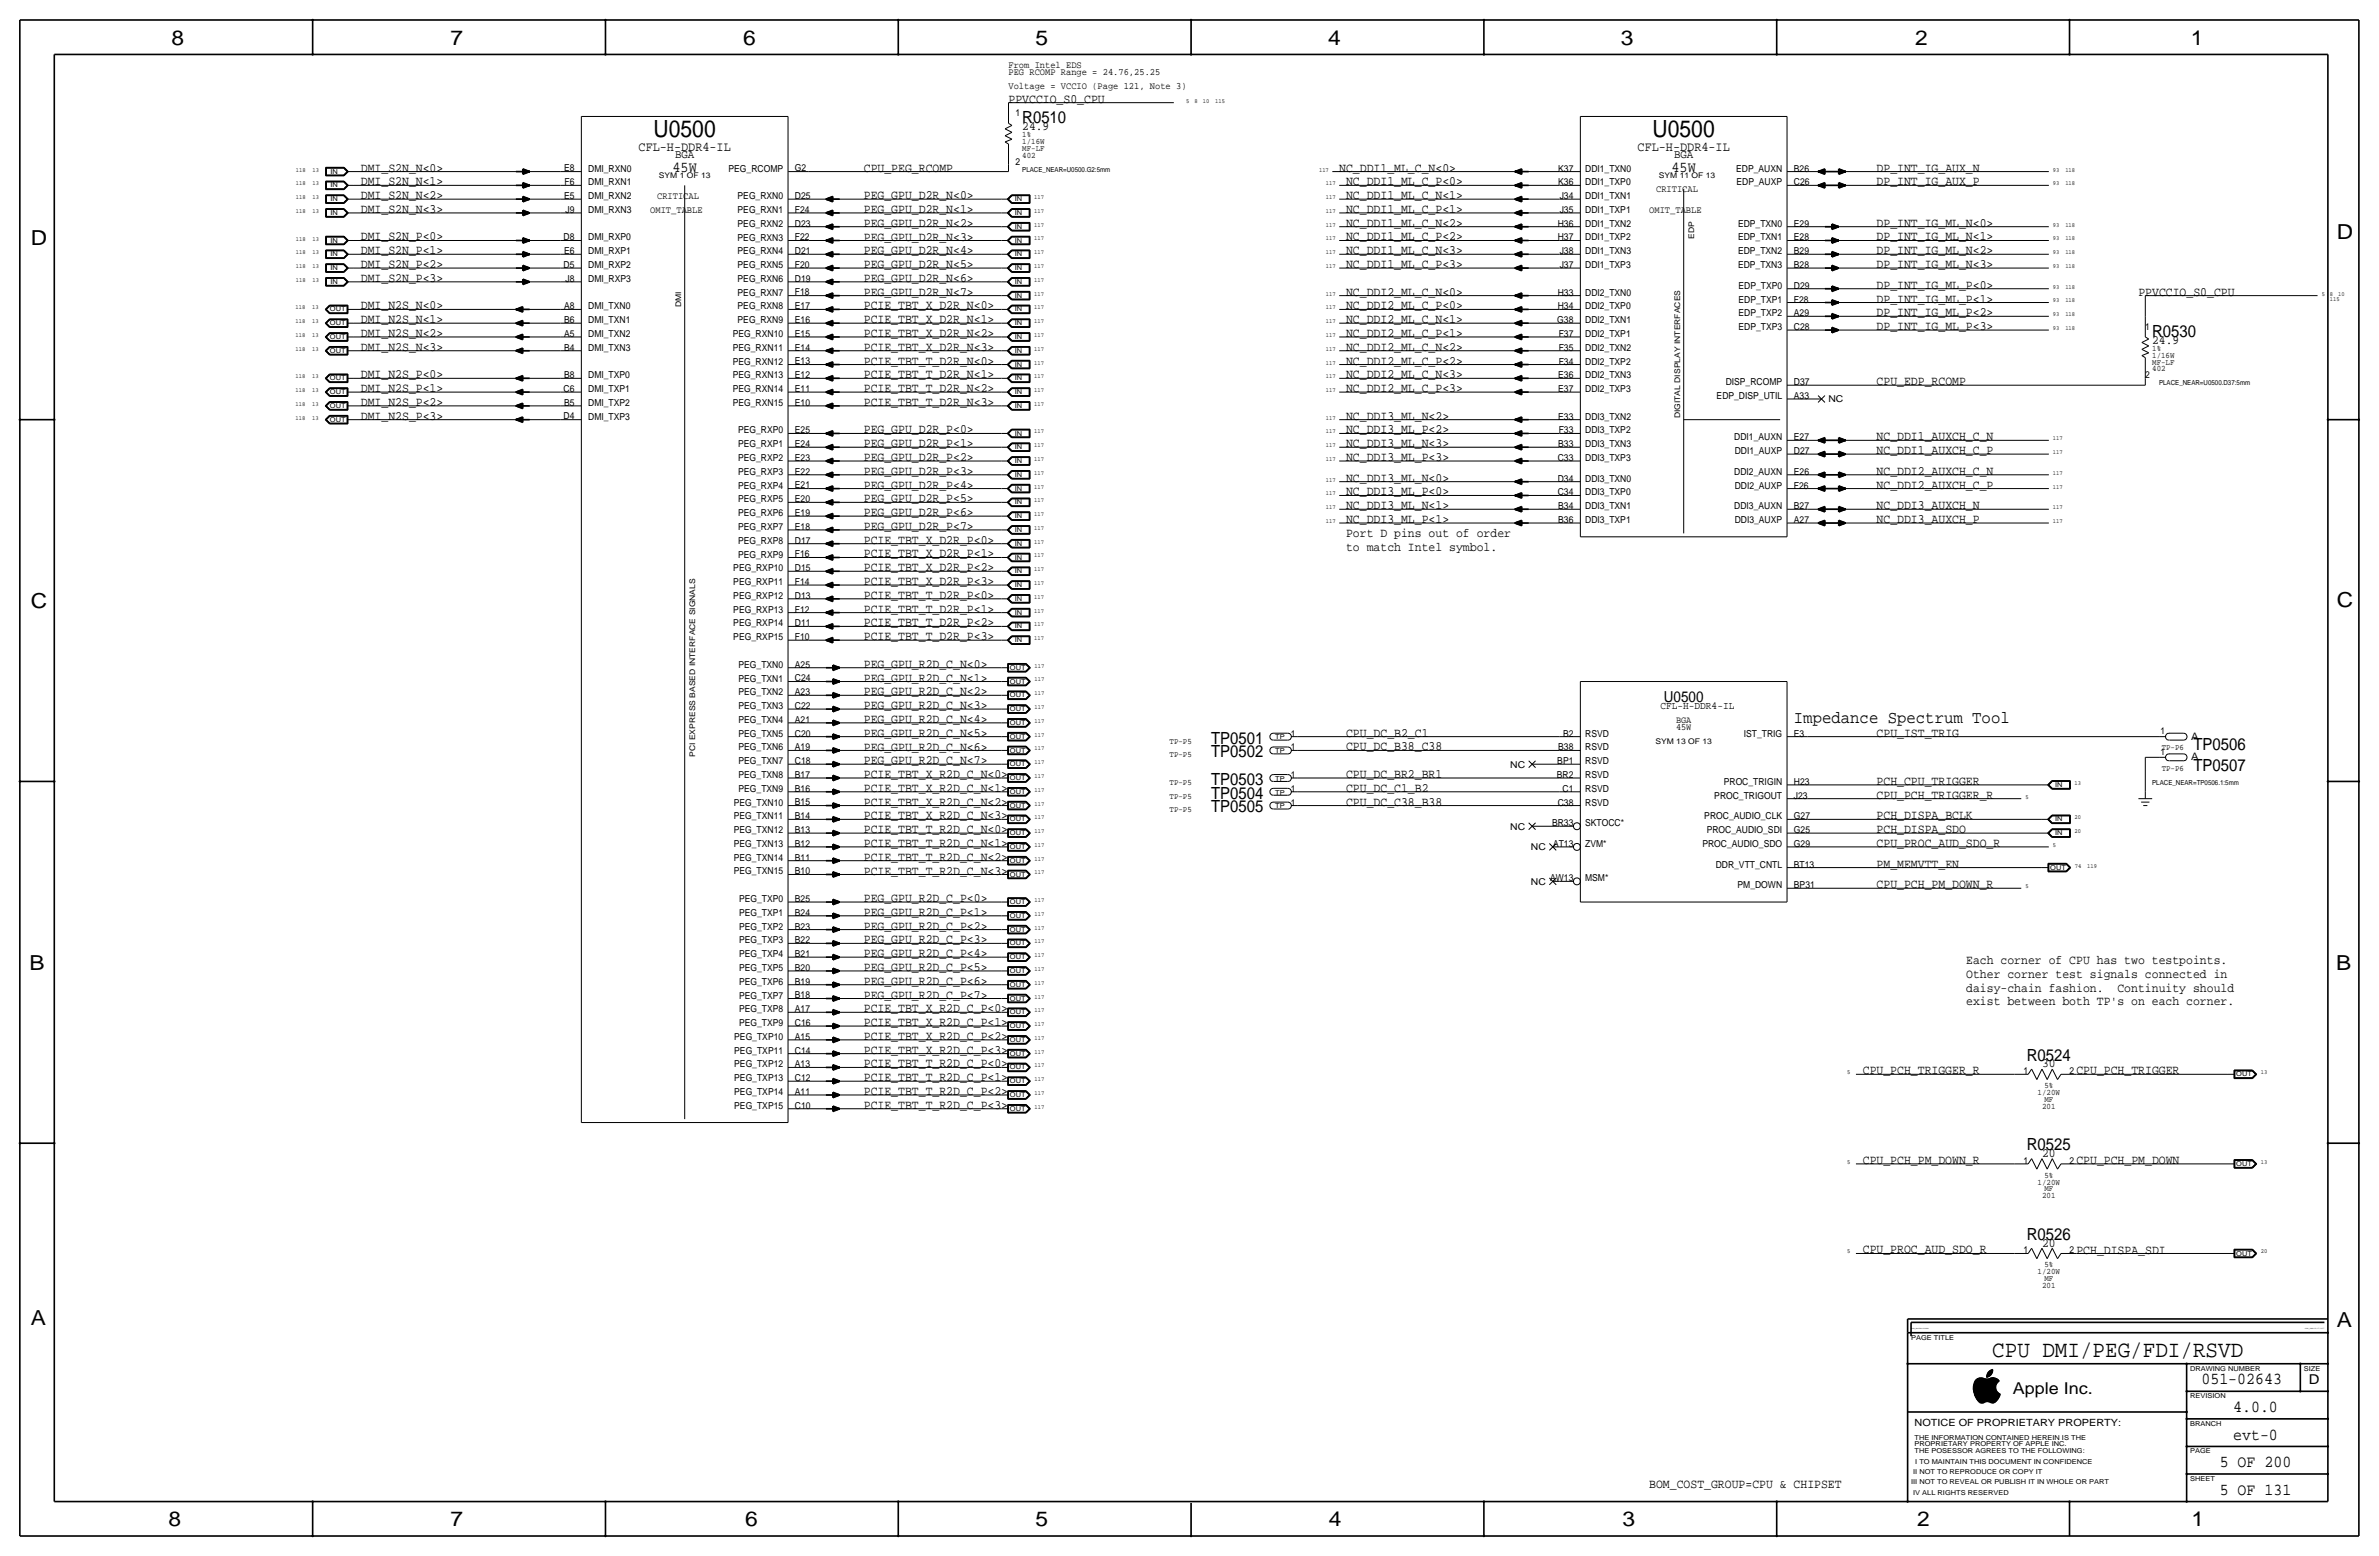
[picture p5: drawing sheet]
<svg xmlns="http://www.w3.org/2000/svg" width="877mm" height="574mm" viewBox="0 0 877 574" stroke-linecap="round" stroke-linejoin="round" font-family="sans-serif">
<defs><g id="words">
<g font-size="8.7">
<text x="241" y="50.5">U0500</text>
<text x="609.3" y="50.5">U0500</text>
</g>
<text font-size="8.6" x="734.5" y="500.1">CPU DMI/PEG/FDI/RSVD</text>
<g font-size="7.6">
<text x="63.2" y="16.5">8</text>
<text x="166.1" y="16.5">7</text>
<text x="274" y="16.5">6</text>
<text x="381.7" y="16.5">5</text>
<text x="489.7" y="16.5">4</text>
<text x="597.6" y="16.5">3</text>
<text x="706.1" y="16.5">2</text>
<text x="807.7" y="16.5">1</text>
<text x="861.5" y="88.1">D</text>
<text x="11.4" y="90.4">D</text>
<text x="11.4" y="224.3">C</text>
<text x="861.5" y="223.8">C</text>
<text x="10.8" y="357.6">B</text>
<text x="861.3" y="357.4">B</text>
<text x="11.3" y="488.4">A</text>
<text x="861.5" y="489.2">A</text>
<text x="62.2" y="562.6">8</text>
<text x="166" y="562.6">7</text>
<text x="274.8" y="562.6">6</text>
<text x="381.7" y="562.6">5</text>
<text x="489.9" y="562.6">4</text>
<text x="598.1" y="562.6">3</text>
<text x="706.8" y="562.6">2</text>
<text x="807.9" y="562.6">1</text>
</g>
<text font-size="6.5" x="661.4" y="266.4">Impedance Spectrum Tool</text>
<g font-size="6.2">
<text x="376.9" y="45.5">R0510</text>
<text x="793.4" y="124.2">R0530</text>
<text x="446.5" y="274.1">TP0501</text>
<text x="446.5" y="279.1">TP0502</text>
<text x="808.7" y="276.6">TP0506</text>
<text x="808.7" y="284.2">TP0507</text>
<text x="446.5" y="289.3">TP0503</text>
<text x="446.5" y="299.5">TP0505</text>
<text x="446.5" y="294.4">TP0504</text>
<text x="747.2" y="390.9">R0524</text>
<text x="747.2" y="423.9">R0525</text>
<text x="747.2" y="456.9">R0526</text>
<text x="811.6" y="510.3">051-02643</text>
<text x="823.3" y="520.4">4.0.0</text>
<text x="823.3" y="530.6">evt-0</text>
<text x="818.3" y="540.8">5 OF 200</text>
<text x="818.3" y="550.9">5 OF 131</text>
</g>
<text font-size="6" x="742.1" y="513.9">Apple Inc.</text>
<g font-size="5.6">
<text x="248" y="63.2">45W</text>
<text x="616.3" y="63.2">45W</text>
<text x="613.4" y="258.8">U0500</text>
</g>
<text font-size="5" x="851.2" y="510.3">D</text>
<g font-size="4.9">
<text x="235.4" y="55.6">CFL-H-DDR4-IL</text>
<text x="603.7" y="55.6">CFL-H-DDR4-IL</text>
</g>
<g font-size="4.7">
<text x="371.8" y="37.8">PPVCCIO_S0_CPU</text>
<text x="376.9" y="48">24.9</text>
<text x="133" y="63.2">DMI_S2N_N&lt;0&gt;</text>
<text x="318.5" y="63.2">CPU_PEG_RCOMP</text>
<text x="493.7" y="63.2">NC_DDI1_ML_C_N&lt;0&gt;</text>
<text x="691.8" y="63.2">DP_INT_IG_AUX_N</text>
<text x="133" y="68.3">DMI_S2N_N&lt;1&gt;</text>
<text x="496.3" y="68.3">NC_DDI1_ML_C_P&lt;0&gt;</text>
<text x="691.8" y="68.3">DP_INT_IG_AUX_P</text>
<text x="133" y="73.4">DMI_S2N_N&lt;2&gt;</text>
<text x="318.5" y="73.4">PEG_GPU_D2R_N&lt;0&gt;</text>
<text x="496.3" y="73.4">NC_DDI1_ML_C_N&lt;1&gt;</text>
<text x="133" y="78.5">DMI_S2N_N&lt;3&gt;</text>
<text x="318.5" y="83.6">PEG_GPU_D2R_N&lt;2&gt;</text>
<text x="318.5" y="78.5">PEG_GPU_D2R_N&lt;1&gt;</text>
<text x="496.3" y="78.5">NC_DDI1_ML_C_P&lt;1&gt;</text>
<text x="496.3" y="83.6">NC_DDI1_ML_C_N&lt;2&gt;</text>
<text x="691.8" y="83.6">DP_INT_IG_ML_N&lt;0&gt;</text>
<text x="133" y="88.6">DMI_S2N_P&lt;0&gt;</text>
<text x="318.5" y="88.7">PEG_GPU_D2R_N&lt;3&gt;</text>
<text x="496.3" y="88.6">NC_DDI1_ML_C_P&lt;2&gt;</text>
<text x="691.8" y="88.6">DP_INT_IG_ML_N&lt;1&gt;</text>
<text x="133" y="93.7">DMI_S2N_P&lt;1&gt;</text>
<text x="318.5" y="93.7">PEG_GPU_D2R_N&lt;4&gt;</text>
<text x="496.3" y="93.7">NC_DDI1_ML_C_N&lt;3&gt;</text>
<text x="691.8" y="93.7">DP_INT_IG_ML_N&lt;2&gt;</text>
<text x="133" y="98.8">DMI_S2N_P&lt;2&gt;</text>
<text x="318.5" y="98.8">PEG_GPU_D2R_N&lt;5&gt;</text>
<text x="496.3" y="98.8">NC_DDI1_ML_C_P&lt;3&gt;</text>
<text x="691.8" y="98.8">DP_INT_IG_ML_N&lt;3&gt;</text>
<text x="133" y="103.9">DMI_S2N_P&lt;3&gt;</text>
<text x="318.5" y="103.9">PEG_GPU_D2R_N&lt;6&gt;</text>
<text x="691.8" y="106.4">DP_INT_IG_ML_P&lt;0&gt;</text>
<text x="318.5" y="109">PEG_GPU_D2R_N&lt;7&gt;</text>
<text x="496.3" y="109">NC_DDI2_ML_C_N&lt;0&gt;</text>
<text x="691.8" y="111.5">DP_INT_IG_ML_P&lt;1&gt;</text>
<text x="788.4" y="109">PPVCCIO_S0_CPU</text>
<text x="133" y="114">DMI_N2S_N&lt;0&gt;</text>
<text x="133" y="119.1">DMI_N2S_N&lt;1&gt;</text>
<text x="318.5" y="119.1">PCIE_TBT_X_D2R_N&lt;1&gt;</text>
<text x="318.5" y="114.1">PCIE_TBT_X_D2R_N&lt;0&gt;</text>
<text x="496.3" y="119.1">NC_DDI2_ML_C_N&lt;1&gt;</text>
<text x="496.3" y="114">NC_DDI2_ML_C_P&lt;0&gt;</text>
<text x="691.8" y="116.6">DP_INT_IG_ML_P&lt;2&gt;</text>
<text x="133" y="124.2">DMI_N2S_N&lt;2&gt;</text>
<text x="318.5" y="124.2">PCIE_TBT_X_D2R_N&lt;2&gt;</text>
<text x="496.3" y="124.2">NC_DDI2_ML_C_P&lt;1&gt;</text>
<text x="691.8" y="121.7">DP_INT_IG_ML_P&lt;3&gt;</text>
<text x="133" y="129.3">DMI_N2S_N&lt;3&gt;</text>
<text x="318.5" y="129.3">PCIE_TBT_X_D2R_N&lt;3&gt;</text>
<text x="496.3" y="129.3">NC_DDI2_ML_C_N&lt;2&gt;</text>
<text x="793.4" y="126.7">24.9</text>
<text x="318.5" y="134.4">PCIE_TBT_T_D2R_N&lt;0&gt;</text>
<text x="496.3" y="134.4">NC_DDI2_ML_C_P&lt;2&gt;</text>
<text x="133" y="139.4">DMI_N2S_P&lt;0&gt;</text>
<text x="318.5" y="139.5">PCIE_TBT_T_D2R_N&lt;1&gt;</text>
<text x="496.3" y="139.4">NC_DDI2_ML_C_N&lt;3&gt;</text>
<text x="691.8" y="142">CPU_EDP_RCOMP</text>
<text x="133" y="144.5">DMI_N2S_P&lt;1&gt;</text>
<text x="133" y="149.6">DMI_N2S_P&lt;2&gt;</text>
<text x="318.5" y="149.6">PCIE_TBT_T_D2R_N&lt;3&gt;</text>
<text x="318.5" y="144.5">PCIE_TBT_T_D2R_N&lt;2&gt;</text>
<text x="496.3" y="144.5">NC_DDI2_ML_C_P&lt;3&gt;</text>
<text x="133" y="154.7">DMI_N2S_P&lt;3&gt;</text>
<text x="496.3" y="154.7">NC_DDI3_ML_N&lt;2&gt;</text>
<text x="318.5" y="159.8">PEG_GPU_D2R_P&lt;0&gt;</text>
<text x="496.3" y="159.8">NC_DDI3_ML_P&lt;2&gt;</text>
<text x="318.5" y="164.9">PEG_GPU_D2R_P&lt;1&gt;</text>
<text x="496.3" y="164.8">NC_DDI3_ML_N&lt;3&gt;</text>
<text x="691.8" y="162.3">NC_DDI1_AUXCH_C_N</text>
<text x="691.8" y="167.4">NC_DDI1_AUXCH_C_P</text>
<text x="318.5" y="169.9">PEG_GPU_D2R_P&lt;2&gt;</text>
<text x="496.3" y="169.9">NC_DDI3_ML_P&lt;3&gt;</text>
<text x="318.5" y="175">PEG_GPU_D2R_P&lt;3&gt;</text>
<text x="496.3" y="177.5">NC_DDI3_ML_N&lt;0&gt;</text>
<text x="691.8" y="175">NC_DDI2_AUXCH_C_N</text>
<text x="318.5" y="185.2">PEG_GPU_D2R_P&lt;5&gt;</text>
<text x="318.5" y="180.1">PEG_GPU_D2R_P&lt;4&gt;</text>
<text x="496.3" y="182.6">NC_DDI3_ML_P&lt;0&gt;</text>
<text x="691.8" y="180.1">NC_DDI2_AUXCH_C_P</text>
<text x="318.5" y="190.3">PEG_GPU_D2R_P&lt;6&gt;</text>
<text x="496.3" y="187.7">NC_DDI3_ML_N&lt;1&gt;</text>
<text x="691.8" y="187.7">NC_DDI3_AUXCH_N</text>
<text x="318.5" y="195.3">PEG_GPU_D2R_P&lt;7&gt;</text>
<text x="496.3" y="197.9">Port D pins out of order</text>
<text x="496.3" y="192.8">NC_DDI3_ML_P&lt;1&gt;</text>
<text x="691.8" y="192.8">NC_DDI3_AUXCH_P</text>
<text x="318.5" y="200.4">PCIE_TBT_X_D2R_P&lt;0&gt;</text>
<text x="496.3" y="202.9">to match Intel symbol.</text>
<text x="318.5" y="205.5">PCIE_TBT_X_D2R_P&lt;1&gt;</text>
<text x="318.5" y="215.7">PCIE_TBT_X_D2R_P&lt;3&gt;</text>
<text x="318.5" y="210.6">PCIE_TBT_X_D2R_P&lt;2&gt;</text>
<text x="318.5" y="220.7">PCIE_TBT_T_D2R_P&lt;0&gt;</text>
<text x="318.5" y="225.8">PCIE_TBT_T_D2R_P&lt;1&gt;</text>
<text x="318.5" y="230.9">PCIE_TBT_T_D2R_P&lt;2&gt;</text>
<text x="318.5" y="236">PCIE_TBT_T_D2R_P&lt;3&gt;</text>
<text x="318.5" y="246.1">PEG_GPU_R2D_C_N&lt;0&gt;</text>
<text x="318.5" y="251.2">PEG_GPU_R2D_C_N&lt;1&gt;</text>
<text x="318.5" y="256.3">PEG_GPU_R2D_C_N&lt;2&gt;</text>
<text x="318.5" y="261.4">PEG_GPU_R2D_C_N&lt;3&gt;</text>
<text x="318.5" y="266.5">PEG_GPU_R2D_C_N&lt;4&gt;</text>
<text x="318.5" y="271.6">PEG_GPU_R2D_C_N&lt;5&gt;</text>
<text x="496.3" y="271.5">CPU_DC_B2_C1</text>
<text x="691.8" y="271.5">CPU_IST_TRIG</text>
<text x="318.5" y="276.6">PEG_GPU_R2D_C_N&lt;6&gt;</text>
<text x="318.5" y="281.7">PEG_GPU_R2D_C_N&lt;7&gt;</text>
<text x="496.3" y="276.6">CPU_DC_B38_C38</text>
<text x="318.5" y="286.8">PCIE_TBT_X_R2D_C_N&lt;0&gt;</text>
<text x="496.3" y="286.8">CPU_DC_BR2_BR1</text>
<text x="318.5" y="291.9">PCIE_TBT_X_R2D_C_N&lt;1&gt;</text>
<text x="496.3" y="291.9">CPU_DC_C1_B2</text>
<text x="691.8" y="289.3">PCH_CPU_TRIGGER</text>
<text x="318.5" y="296.9">PCIE_TBT_X_R2D_C_N&lt;2&gt;</text>
<text x="496.3" y="296.9">CPU_DC_C38_B38</text>
<text x="691.8" y="294.4">CPU_PCH_TRIGGER_R</text>
<text x="318.5" y="302">PCIE_TBT_X_R2D_C_N&lt;3&gt;</text>
<text x="691.8" y="302">PCH_DISPA_BCLK</text>
<text x="318.5" y="307.1">PCIE_TBT_T_R2D_C_N&lt;0&gt;</text>
<text x="691.8" y="307.1">PCH_DISPA_SDO</text>
<text x="318.5" y="317.3">PCIE_TBT_T_R2D_C_N&lt;2&gt;</text>
<text x="318.5" y="312.2">PCIE_TBT_T_R2D_C_N&lt;1&gt;</text>
<text x="691.8" y="312.2">CPU_PROC_AUD_SDO_R</text>
<text x="318.5" y="322.3">PCIE_TBT_T_R2D_C_N&lt;3&gt;</text>
<text x="691.8" y="319.8">PM_MEMVTT_EN</text>
<text x="691.8" y="327.4">CPU_PCH_PM_DOWN_R</text>
<text x="318.5" y="332.5">PEG_GPU_R2D_C_P&lt;0&gt;</text>
<text x="318.5" y="337.6">PEG_GPU_R2D_C_P&lt;1&gt;</text>
<text x="318.5" y="347.7">PEG_GPU_R2D_C_P&lt;3&gt;</text>
<text x="318.5" y="342.7">PEG_GPU_R2D_C_P&lt;2&gt;</text>
<text x="318.5" y="352.8">PEG_GPU_R2D_C_P&lt;4&gt;</text>
<text x="318.5" y="357.9">PEG_GPU_R2D_C_P&lt;5&gt;</text>
<text x="724.9" y="355.4">Each corner of CPU has two testpoints.</text>
<text x="318.5" y="363">PEG_GPU_R2D_C_P&lt;6&gt;</text>
<text x="724.9" y="360.4">Other corner test signals connected in</text>
<text x="724.9" y="365.5">daisy-chain fashion.</text>
<text x="780.6" y="365.5">Continuity should</text>
<text x="318.5" y="368.1">PEG_GPU_R2D_C_P&lt;7&gt;</text>
<text x="724.9" y="370.6">exist between both TP's on each corner.</text>
<text x="318.5" y="373.2">PCIE_TBT_X_R2D_C_P&lt;0&gt;</text>
<text x="318.5" y="383.3">PCIE_TBT_X_R2D_C_P&lt;2&gt;</text>
<text x="318.5" y="378.2">PCIE_TBT_X_R2D_C_P&lt;1&gt;</text>
<text x="318.5" y="388.4">PCIE_TBT_X_R2D_C_P&lt;3&gt;</text>
<text x="318.5" y="393.5">PCIE_TBT_T_R2D_C_P&lt;0&gt;</text>
<text x="686.8" y="396">CPU_PCH_TRIGGER_R</text>
<text x="752.9" y="393.4">30</text>
<text x="765.5" y="396">CPU_PCH_TRIGGER</text>
<text x="318.5" y="398.5">PCIE_TBT_T_R2D_C_P&lt;1&gt;</text>
<text x="318.5" y="403.6">PCIE_TBT_T_R2D_C_P&lt;2&gt;</text>
<text x="318.5" y="408.7">PCIE_TBT_T_R2D_C_P&lt;3&gt;</text>
<text x="686.8" y="429">CPU_PCH_PM_DOWN_R</text>
<text x="752.9" y="426.5">20</text>
<text x="765.5" y="429">CPU_PCH_PM_DOWN</text>
<text x="752.9" y="459.5">20</text>
<text x="686.8" y="462">CPU_PROC_AUD_SDO_R</text>
<text x="765.5" y="462">PCH_DISPA_SDI</text>
<text x="608" y="548.4">BOM_COST_GROUP=CPU &amp; CHIPSET</text>
</g>
<g font-size="4.4">
<text x="248.9" y="58.2">BGA</text>
<text x="617.2" y="58.2">BGA</text>
</g>
<text font-size="3.9" x="612.2" y="261.4">CFL-H-DDR4-IL</text>
<g font-size="3.8">
<text x="807.8" y="272.6">A</text>
<text x="807.8" y="280.2">A</text>
</g>
<text font-size="3.7" x="705.8" y="525.5">NOTICE OF PROPRIETARY PROPERTY:</text>
<g font-size="3.6">
<text x="371.8" y="25.1">From Intel EDS</text>
<text x="371.8" y="27.7">PEG RCOMP Range = 24.76,25.25</text>
<text x="371.8" y="32.8">Voltage = VCCIO (Page 121, Note 3)</text>
<text x="610.6" y="70.9">CRITICAL</text>
<text x="242.3" y="73.4">CRITICAL</text>
<text x="239.7" y="78.5">OMIT_TABLE</text>
<text x="608" y="78.5">OMIT_TABLE</text>
</g>
<g font-size="3.5">
<text x="374.3" y="42.9">1</text>
<text x="207.9" y="63.2">E8</text>
<text x="216.9" y="63.2">DMI_RXN0</text>
<text x="268.6" y="63.3">PEG_RCOMP</text>
<text x="293.1" y="63.2">G2</text>
<text x="374.3" y="60.7">2</text>
<text x="574.5" y="63.2">K37</text>
<text x="584.4" y="63.2">DDI1_TXN0</text>
<text x="640.1" y="63.2">EDP_AUXN</text>
<text x="661.4" y="63.2">B26</text>
<text x="208.1" y="68.2">F6</text>
<text x="216.9" y="68.3">DMI_RXN1</text>
<text x="574.5" y="68.3">K36</text>
<text x="584.4" y="68.3">DDI1_TXP0</text>
<text x="640.2" y="68.3">EDP_AUXP</text>
<text x="661.4" y="68.3">C26</text>
<text x="207.9" y="73.3">E5</text>
<text x="216.9" y="73.4">DMI_RXN2</text>
<text x="271.9" y="73.4">PEG_RXN0</text>
<text x="293.1" y="73.3">D25</text>
<text x="575" y="73.4">J34</text>
<text x="584.4" y="73.4">DDI1_TXN1</text>
<text x="208.5" y="78.4">J9</text>
<text x="216.9" y="78.5">DMI_RXN3</text>
<text x="271.9" y="78.5">PEG_RXN1</text>
<text x="271.9" y="83.6">PEG_RXN2</text>
<text x="293.1" y="83.5">D23</text>
<text x="293.1" y="78.4">F24</text>
<text x="574.3" y="83.6">H36</text>
<text x="575" y="78.5">J35</text>
<text x="584.4" y="83.6">DDI1_TXN2</text>
<text x="584.4" y="78.5">DDI1_TXP1</text>
<text x="640.8" y="83.6">EDP_TXN0</text>
<text x="661.4" y="83.6">E29</text>
<text x="207.8" y="88.6">D8</text>
<text x="216.9" y="88.6">DMI_RXP0</text>
<text x="271.9" y="88.7">PEG_RXN3</text>
<text x="293.1" y="88.6">F22</text>
<text x="574.3" y="88.6">H37</text>
<text x="584.4" y="88.6">DDI1_TXP2</text>
<text x="640.8" y="88.6">EDP_TXN1</text>
<text x="661.4" y="88.6">E28</text>
<text x="207.9" y="93.6">E6</text>
<text x="216.9" y="93.7">DMI_RXP1</text>
<text x="271.9" y="93.7">PEG_RXN4</text>
<text x="293.1" y="93.7">D21</text>
<text x="575" y="93.7">J38</text>
<text x="584.4" y="93.7">DDI1_TXN3</text>
<text x="640.8" y="93.7">EDP_TXN2</text>
<text x="661.4" y="93.7">B29</text>
<text x="207.8" y="98.7">D5</text>
<text x="216.9" y="98.8">DMI_RXP2</text>
<text x="271.9" y="98.8">PEG_RXN5</text>
<text x="293.1" y="98.7">F20</text>
<text x="575" y="98.8">J37</text>
<text x="584.4" y="98.8">DDI1_TXP3</text>
<text x="640.8" y="98.8">EDP_TXN3</text>
<text x="661.4" y="98.8">B28</text>
<text x="208.5" y="103.8">J8</text>
<text x="216.9" y="103.9">DMI_RXP3</text>
<text x="271.9" y="103.9">PEG_RXN6</text>
<text x="293.1" y="103.8">D19</text>
<text x="640.9" y="106.4">EDP_TXP0</text>
<text x="661.4" y="106.4">D29</text>
<text x="207.9" y="114">A8</text>
<text x="271.9" y="109">PEG_RXN7</text>
<text x="293.1" y="114">E17</text>
<text x="293.1" y="108.9">F18</text>
<text x="574.3" y="109">H33</text>
<text x="584.4" y="109">DDI2_TXN0</text>
<text x="640.9" y="111.5">EDP_TXP1</text>
<text x="661.4" y="111.5">F28</text>
<text x="207.9" y="119">B6</text>
<text x="216.9" y="114">DMI_TXN0</text>
<text x="216.9" y="119.1">DMI_TXN1</text>
<text x="271.9" y="114.1">PEG_RXN8</text>
<text x="271.9" y="119.1">PEG_RXN9</text>
<text x="293.1" y="119.1">E16</text>
<text x="574.1" y="119.1">G38</text>
<text x="574.3" y="114">H34</text>
<text x="584.4" y="114">DDI2_TXP0</text>
<text x="584.4" y="119.1">DDI2_TXN1</text>
<text x="640.9" y="116.6">EDP_TXP2</text>
<text x="661.4" y="116.6">A29</text>
<text x="207.9" y="124.1">A5</text>
<text x="216.9" y="124.2">DMI_TXN2</text>
<text x="270.2" y="124.2">PEG_RXN10</text>
<text x="293.1" y="124.1">E15</text>
<text x="574.7" y="124.2">F37</text>
<text x="584.4" y="124.2">DDI2_TXP1</text>
<text x="640.9" y="121.7">EDP_TXP3</text>
<text x="661.4" y="121.7">C28</text>
<text x="790.9" y="121.7">1</text>
<text x="207.9" y="129.2">B4</text>
<text x="216.9" y="129.3">DMI_TXN3</text>
<text x="270.2" y="129.3">PEG_RXN11</text>
<text x="293.1" y="129.2">E14</text>
<text x="574.7" y="129.3">F35</text>
<text x="584.4" y="129.3">DDI2_TXN2</text>
<text x="270.2" y="134.4">PEG_RXN12</text>
<text x="293.1" y="134.3">E13</text>
<text x="574.7" y="134.4">F34</text>
<text x="584.4" y="134.4">DDI2_TXP2</text>
<text x="207.9" y="139.4">B8</text>
<text x="216.9" y="139.4">DMI_TXP0</text>
<text x="270.2" y="139.5">PEG_RXN13</text>
<text x="293.1" y="139.4">E12</text>
<text x="574.5" y="139.4">E36</text>
<text x="584.4" y="139.4">DDI2_TXN3</text>
<text x="636.2" y="142">DISP_RCOMP</text>
<text x="661.4" y="142">D37</text>
<text x="790.9" y="139.4">2</text>
<text x="207.8" y="144.4">C6</text>
<text x="207.9" y="149.5">B5</text>
<text x="216.9" y="149.6">DMI_TXP2</text>
<text x="216.9" y="144.5">DMI_TXP1</text>
<text x="270.2" y="144.6">PEG_RXN14</text>
<text x="270.2" y="149.6">PEG_RXN15</text>
<text x="293.1" y="149.5">E10</text>
<text x="293.1" y="144.5">E11</text>
<text x="574.5" y="144.5">E37</text>
<text x="584.4" y="144.5">DDI2_TXP3</text>
<text x="632.9" y="147.1">EDP_DISP_UTIL</text>
<text x="661.4" y="147.1">A33</text>
<text x="674.1" y="148.3">NC</text>
<text x="207.8" y="154.6">D4</text>
<text x="216.9" y="154.7">DMI_TXP3</text>
<text x="574.5" y="154.7">E33</text>
<text x="584.4" y="154.7">DDI3_TXN2</text>
<text x="272.1" y="159.8">PEG_RXP0</text>
<text x="293.1" y="159.7">E25</text>
<text x="574.7" y="159.8">F33</text>
<text x="584.4" y="159.8">DDI3_TXP2</text>
<text x="272.1" y="164.9">PEG_RXP1</text>
<text x="293.1" y="164.8">E24</text>
<text x="574.5" y="164.8">B33</text>
<text x="584.4" y="164.8">DDI3_TXN3</text>
<text x="639.4" y="162.3">DDI1_AUXN</text>
<text x="639.5" y="167.4">DDI1_AUXP</text>
<text x="661.4" y="167.4">D27</text>
<text x="661.4" y="162.3">E27</text>
<text x="272.1" y="170">PEG_RXP2</text>
<text x="293.1" y="169.9">E23</text>
<text x="574.3" y="169.9">C33</text>
<text x="584.4" y="169.9">DDI3_TXP3</text>
<text x="272.1" y="175">PEG_RXP3</text>
<text x="293.1" y="175">E22</text>
<text x="574.3" y="177.5">D34</text>
<text x="584.4" y="177.5">DDI3_TXN0</text>
<text x="639.4" y="175">DDI2_AUXN</text>
<text x="661.4" y="175">E26</text>
<text x="272.1" y="185.2">PEG_RXP5</text>
<text x="272.1" y="180.1">PEG_RXP4</text>
<text x="293.1" y="185.1">E20</text>
<text x="293.1" y="180">E21</text>
<text x="574.3" y="182.6">C34</text>
<text x="584.4" y="182.6">DDI3_TXP0</text>
<text x="639.5" y="180.1">DDI2_AUXP</text>
<text x="661.4" y="180.1">F26</text>
<text x="272.1" y="190.3">PEG_RXP6</text>
<text x="293.1" y="190.2">E19</text>
<text x="574.5" y="187.7">B34</text>
<text x="584.4" y="187.7">DDI3_TXN1</text>
<text x="639.4" y="187.7">DDI3_AUXN</text>
<text x="661.4" y="187.7">B27</text>
<text x="272.1" y="195.3">PEG_RXP7</text>
<text x="293.1" y="195.3">E18</text>
<text x="574.5" y="192.8">B36</text>
<text x="584.4" y="192.8">DDI3_TXP1</text>
<text x="639.5" y="192.8">DDI3_AUXP</text>
<text x="661.4" y="192.8">A27</text>
<text x="272.1" y="200.4">PEG_RXP8</text>
<text x="293.1" y="200.4">D17</text>
<text x="272.1" y="205.5">PEG_RXP9</text>
<text x="293.1" y="205.4">F16</text>
<text x="270.4" y="210.6">PEG_RXP10</text>
<text x="270.4" y="215.7">PEG_RXP11</text>
<text x="293.1" y="215.6">F14</text>
<text x="293.1" y="210.5">D15</text>
<text x="270.4" y="220.8">PEG_RXP12</text>
<text x="293.1" y="220.7">D13</text>
<text x="270.4" y="225.8">PEG_RXP13</text>
<text x="293.1" y="225.8">F12</text>
<text x="270.4" y="230.9">PEG_RXP14</text>
<text x="293.1" y="230.8">D11</text>
<text x="270.4" y="236">PEG_RXP15</text>
<text x="293.1" y="235.9">F10</text>
<text x="272.3" y="251.2">PEG_TXN1</text>
<text x="272.3" y="246.2">PEG_TXN0</text>
<text x="293.1" y="251.2">C24</text>
<text x="293.1" y="246.1">A25</text>
<text x="272.3" y="256.3">PEG_TXN2</text>
<text x="293.1" y="256.2">A23</text>
<text x="272.3" y="261.4">PEG_TXN3</text>
<text x="293.1" y="261.3">C22</text>
<text x="272.3" y="266.4">PEG_TXN4</text>
<text x="293.1" y="266.4">A21</text>
<text x="617.9" y="269">45W</text>
<text x="617.9" y="266.4">BGA</text>
<text x="272.3" y="271.5">PEG_TXN5</text>
<text x="293.1" y="271.5">C20</text>
<text x="475.9" y="271.5">1</text>
<text x="576.2" y="271.5">B2</text>
<text x="584.4" y="271.5">RSVD</text>
<text x="642.9" y="271.5">IST_TRIG</text>
<text x="661.4" y="271.5">E3</text>
<text x="796.6" y="270.5">1</text>
<text x="272.3" y="281.7">PEG_TXN7</text>
<text x="272.3" y="276.6">PEG_TXN6</text>
<text x="293.1" y="281.7">C18</text>
<text x="293.1" y="276.6">A19</text>
<text x="475.9" y="276.6">1</text>
<text x="574.1" y="281.7">BP1</text>
<text x="574.5" y="276.6">B38</text>
<text x="584.4" y="281.7">RSVD</text>
<text x="584.4" y="276.6">RSVD</text>
<text x="796.6" y="278.1">1</text>
<text x="272.3" y="286.8">PEG_TXN8</text>
<text x="293.1" y="286.7">B17</text>
<text x="475.9" y="286.8">1</text>
<text x="556.8" y="283">NC</text>
<text x="574" y="286.8">BR2</text>
<text x="584.4" y="286.8">RSVD</text>
<text x="272.3" y="291.8">PEG_TXN9</text>
<text x="293.1" y="291.8">B16</text>
<text x="475.9" y="291.8">1</text>
<text x="576.1" y="291.8">C1</text>
<text x="584.4" y="291.8">RSVD</text>
<text x="635.5" y="289.3">PROC_TRIGIN</text>
<text x="661.4" y="289.3">H23</text>
<text x="270.5" y="296.9">PEG_TXN10</text>
<text x="293.1" y="296.9">B15</text>
<text x="475.9" y="296.9">1</text>
<text x="574.3" y="296.9">C38</text>
<text x="584.4" y="296.9">RSVD</text>
<text x="632" y="294.4">PROC_TRIGOUT</text>
<text x="661.4" y="294.4">J23</text>
<text x="270.5" y="302">PEG_TXN11</text>
<text x="293.1" y="302">B14</text>
<text x="556.8" y="305.8">NC</text>
<text x="572.2" y="304.5">BR33</text>
<text x="584.4" y="304.5">SKTOCC*</text>
<text x="628.3" y="302">PROC_AUDIO_CLK</text>
<text x="661.4" y="302">G27</text>
<text x="270.5" y="307.1">PEG_TXN12</text>
<text x="293.1" y="307.1">B13</text>
<text x="629.2" y="307.1">PROC_AUDIO_SDI</text>
<text x="661.4" y="307.1">G25</text>
<text x="270.5" y="312.2">PEG_TXN13</text>
<text x="270.5" y="317.2">PEG_TXN14</text>
<text x="293.1" y="317.2">B11</text>
<text x="293.1" y="312.1">B12</text>
<text x="564.4" y="313.4">NC</text>
<text x="572.6" y="312.2">AT13</text>
<text x="584.4" y="312.2">ZVM*</text>
<text x="627.6" y="312.2">PROC_AUDIO_SDO</text>
<text x="661.4" y="312.2">G29</text>
<text x="270.5" y="322.3">PEG_TXN15</text>
<text x="293.1" y="322.3">B10</text>
<text x="632.5" y="319.8">DDR_VTT_CNTL</text>
<text x="661.4" y="319.8">BT13</text>
<text x="564.4" y="326.1">NC</text>
<text x="571.5" y="324.9">AW13</text>
<text x="584.4" y="324.9">MSM*</text>
<text x="640.6" y="327.4">PM_DOWN</text>
<text x="661.4" y="327.4">BP31</text>
<text x="272.5" y="332.5">PEG_TXP0</text>
<text x="293.1" y="332.5">B25</text>
<text x="272.5" y="337.6">PEG_TXP1</text>
<text x="293.1" y="337.5">B24</text>
<text x="272.5" y="342.6">PEG_TXP2</text>
<text x="272.5" y="347.7">PEG_TXP3</text>
<text x="293.1" y="347.7">B22</text>
<text x="293.1" y="342.6">B23</text>
<text x="272.5" y="352.8">PEG_TXP4</text>
<text x="293.1" y="352.8">B21</text>
<text x="272.5" y="357.9">PEG_TXP5</text>
<text x="293.1" y="357.9">B20</text>
<text x="272.5" y="363">PEG_TXP6</text>
<text x="293.1" y="363">B19</text>
<text x="272.5" y="368">PEG_TXP7</text>
<text x="293.1" y="368">B18</text>
<text x="272.5" y="373.1">PEG_TXP8</text>
<text x="293.1" y="373.1">A17</text>
<text x="270.7" y="383.3">PEG_TXP10</text>
<text x="272.5" y="378.2">PEG_TXP9</text>
<text x="293.1" y="383.3">A15</text>
<text x="293.1" y="378.2">C16</text>
<text x="270.7" y="388.4">PEG_TXP11</text>
<text x="293.1" y="388.4">C14</text>
<text x="270.7" y="393.5">PEG_TXP12</text>
<text x="293.1" y="393.4">A13</text>
<text x="746" y="396">1</text>
<text x="763" y="396">2</text>
<text x="270.7" y="398.5">PEG_TXP13</text>
<text x="293.1" y="398.5">C12</text>
<text x="270.7" y="403.6">PEG_TXP14</text>
<text x="293.1" y="403.6">A11</text>
<text x="270.7" y="408.7">PEG_TXP15</text>
<text x="293.1" y="408.7">C10</text>
<text x="746" y="429">1</text>
<text x="763" y="429">2</text>
<text x="746" y="462">1</text>
<text x="763" y="462">2</text>
</g>
<g font-size="3.1">
<text x="376.9" y="50.5">1%</text>
<text x="376.9" y="53.1">1/16W</text>
<text x="376.9" y="55.6">MF-LF</text>
<text x="376.9" y="58.2">402</text>
<text x="793.4" y="129.3">1%</text>
<text x="793.4" y="131.8">1/16W</text>
<text x="793.4" y="134.4">MF-LF</text>
<text x="793.4" y="136.9">402</text>
<text x="431.2" y="274.1">TP-P5</text>
<text x="431.2" y="279.1">TP-P5</text>
<text x="796.9" y="276.6">TP-P6</text>
<text x="796.9" y="284.2">TP-P6</text>
<text x="431.2" y="289.3">TP-P5</text>
<text x="431.2" y="299.5">TP-P5</text>
<text x="431.2" y="294.4">TP-P5</text>
<text x="753.7" y="401.1">5%</text>
<text x="751.2" y="403.6">1/20W</text>
<text x="753.7" y="406.1">MF</text>
<text x="752.9" y="408.7">201</text>
<text x="751.2" y="436.6">1/20W</text>
<text x="753.7" y="434.1">5%</text>
<text x="752.9" y="441.7">201</text>
<text x="753.7" y="439.2">MF</text>
<text x="753.7" y="467.1">5%</text>
<text x="751.2" y="469.6">1/20W</text>
<text x="753.7" y="472.2">MF</text>
<text x="752.9" y="474.7">201</text>
</g>
<g font-size="2.9">
<text x="242.9" y="65.8">SYM 1 OF 13</text>
<text x="611.6" y="65.8">SYM 11 OF 13</text>
<text x="624.5" y="88.1" transform="rotate(-90 624.5 88.1)">EDP</text>
<text x="251.2" y="113.1" transform="rotate(-90 251.2 113.1)">DMI</text>
<text x="619.5" y="154.2" transform="rotate(-90 619.5 154.2)">DIGITAL DISPLAY INTERFACES</text>
<text x="610.3" y="274.1">SYM 13 OF 13</text>
<text x="256.2" y="279.1" transform="rotate(-90 256.2 279.1)">PCI EXPRESS BASED INTERFACE SIGNALS</text>
</g>
<g font-size="2.6">
<text x="376.9" y="63.2">PLACE_NEAR=U0500.G2:5mm</text>
<text x="796" y="142">PLACE_NEAR=U0500.D37:5mm</text>
<text x="793.4" y="289.3">PLACE_NEAR=TP0506.1:5mm</text>
</g>
<g font-size="2.5">
<text x="121.9" y="64">IN</text>
<text x="121.9" y="69.1">IN</text>
<text x="121.9" y="74.2">IN</text>
<text x="374.1" y="74.2">IN</text>
<text x="121.9" y="79.2">IN</text>
<text x="374.1" y="79.2">IN</text>
<text x="121.9" y="89.4">IN</text>
<text x="374.1" y="89.4">IN</text>
<text x="374.1" y="84.3">IN</text>
<text x="121.9" y="94.5">IN</text>
<text x="374.1" y="94.5">IN</text>
<text x="121.9" y="99.6">IN</text>
<text x="374.1" y="99.6">IN</text>
<text x="121.9" y="104.6">IN</text>
<text x="374.1" y="104.6">IN</text>
<text x="374.1" y="109.7">IN</text>
<text x="121.6" y="119.9">OUT</text>
<text x="121.6" y="114.8">OUT</text>
<text x="374.1" y="114.8">IN</text>
<text x="374.1" y="119.9">IN</text>
<text x="121.6" y="125">OUT</text>
<text x="374.1" y="125">IN</text>
<text x="121.6" y="130">OUT</text>
<text x="374.1" y="130">IN</text>
<text x="374.1" y="135.1">IN</text>
<text x="121.6" y="140.2">OUT</text>
<text x="374.1" y="140.2">IN</text>
<text x="121.6" y="145.3">OUT</text>
<text x="374.1" y="145.3">IN</text>
<text x="121.6" y="150.4">OUT</text>
<text x="121.6" y="155.4">OUT</text>
<text x="374.1" y="150.4">IN</text>
<text x="374.1" y="160.5">IN</text>
<text x="374.1" y="165.6">IN</text>
<text x="374.1" y="170.7">IN</text>
<text x="374.1" y="175.8">IN</text>
<text x="374.1" y="185.9">IN</text>
<text x="374.1" y="180.8">IN</text>
<text x="374.1" y="191">IN</text>
<text x="374.1" y="196.1">IN</text>
<text x="374.1" y="201.2">IN</text>
<text x="374.1" y="206.2">IN</text>
<text x="374.1" y="211.3">IN</text>
<text x="374.1" y="221.5">IN</text>
<text x="374.1" y="216.4">IN</text>
<text x="374.1" y="226.6">IN</text>
<text x="374.1" y="231.6">IN</text>
<text x="374.1" y="236.7">IN</text>
<text x="372.3" y="252">OUT</text>
<text x="372.3" y="246.9">OUT</text>
<text x="372.3" y="257">OUT</text>
<text x="372.3" y="262.1">OUT</text>
<text x="372.3" y="267.2">OUT</text>
<text x="372.3" y="272.3">OUT</text>
<text x="470.1" y="272.5">TP</text>
<text x="372.3" y="277.4">OUT</text>
<text x="470.1" y="277.6">TP</text>
<text x="372.3" y="287.5">OUT</text>
<text x="372.3" y="282.4">OUT</text>
<text x="470.1" y="287.8">TP</text>
<text x="372.3" y="292.6">OUT</text>
<text x="470.1" y="292.9">TP</text>
<text x="757.6" y="290.1">IN</text>
<text x="372.3" y="297.7">OUT</text>
<text x="470.1" y="297.9">TP</text>
<text x="372.3" y="302.8">OUT</text>
<text x="757.6" y="302.8">IN</text>
<text x="372.3" y="307.8">OUT</text>
<text x="757.6" y="307.8">IN</text>
<text x="372.3" y="312.9">OUT</text>
<text x="372.3" y="323.1">OUT</text>
<text x="372.3" y="318">OUT</text>
<text x="755.9" y="320.5">OUT</text>
<text x="372.3" y="333.2">OUT</text>
<text x="372.3" y="338.3">OUT</text>
<text x="372.3" y="343.4">OUT</text>
<text x="372.3" y="353.6">OUT</text>
<text x="372.3" y="348.5">OUT</text>
<text x="372.3" y="358.6">OUT</text>
<text x="372.3" y="363.7">OUT</text>
<text x="372.3" y="368.8">OUT</text>
<text x="372.3" y="373.9">OUT</text>
<text x="372.3" y="379">OUT</text>
<text x="372.3" y="389.1">OUT</text>
<text x="372.3" y="384">OUT</text>
<text x="372.3" y="394.2">OUT</text>
<text x="372.3" y="399.3">OUT</text>
<text x="824.4" y="396.7">OUT</text>
<text x="372.3" y="404.4">OUT</text>
<text x="372.3" y="409.4">OUT</text>
<text x="824.4" y="429.8">OUT</text>
<text x="824.4" y="462.8">OUT</text>
<text x="704.5" y="493.8">PAGE TITLE</text>
<text x="807.4" y="505.2">DRAWING NUMBER</text>
<text x="849.3" y="505.2">SIZE</text>
<text x="807.4" y="515.4">REVISION</text>
<text x="807.4" y="525.5">BRANCH</text>
<text x="705.8" y="533.1">PROPRIETARY PROPERTY OF APPLE INC.</text>
<text x="705.8" y="530.6">THE INFORMATION CONTAINED HEREIN IS THE</text>
<text x="705.8" y="535.7">THE POSESSOR AGREES TO THE FOLLOWING:</text>
<text x="706.1" y="539.5">I TO MAINTAIN THIS DOCUMENT IN CONFIDENCE</text>
<text x="807.4" y="535.7">PAGE</text>
<text x="705.3" y="543.3">II NOT TO REPRODUCE OR COPY IT</text>
<text x="807.4" y="545.8">SHEET</text>
<text x="704.5" y="547.1">III NOT TO REVEAL OR PUBLISH IT IN WHOLE OR PART</text>
<text x="705.3" y="550.9">IV ALL RIGHTS RESERVED</text>
</g>
<g font-size="2.3">
<text x="437.3" y="37.8">5</text>
<text x="440.4" y="37.8">8</text>
<text x="443.4" y="37.8">10</text>
<text x="448" y="37.8">115</text>
<text x="109.1" y="63.2">118</text>
<text x="115.2" y="63.2">13</text>
<text x="486.3" y="63.2">117</text>
<text x="756.9" y="63.2">93</text>
<text x="761.4" y="63.2">118</text>
<text x="109.1" y="68.3">118</text>
<text x="115.2" y="68.3">13</text>
<text x="488.8" y="68.3">117</text>
<text x="756.9" y="68.3">93</text>
<text x="761.4" y="68.3">118</text>
<text x="109.1" y="73.4">118</text>
<text x="115.2" y="73.4">13</text>
<text x="381.3" y="73.4">117</text>
<text x="488.8" y="73.4">117</text>
<text x="109.1" y="78.5">118</text>
<text x="115.2" y="78.5">13</text>
<text x="381.3" y="83.6">117</text>
<text x="381.3" y="78.5">117</text>
<text x="488.8" y="78.5">117</text>
<text x="488.8" y="83.6">117</text>
<text x="756.9" y="83.6">93</text>
<text x="761.4" y="83.6">118</text>
<text x="109.1" y="88.6">118</text>
<text x="115.2" y="88.6">13</text>
<text x="381.3" y="88.6">117</text>
<text x="488.8" y="88.6">117</text>
<text x="756.9" y="88.6">93</text>
<text x="761.4" y="88.6">118</text>
<text x="109.1" y="93.7">118</text>
<text x="115.2" y="93.7">13</text>
<text x="381.3" y="93.7">117</text>
<text x="488.8" y="93.7">117</text>
<text x="756.9" y="93.7">93</text>
<text x="761.4" y="93.7">118</text>
<text x="109.1" y="98.8">118</text>
<text x="115.2" y="98.8">13</text>
<text x="381.3" y="98.8">117</text>
<text x="488.8" y="98.8">117</text>
<text x="756.9" y="98.8">93</text>
<text x="761.4" y="98.8">118</text>
<text x="109.1" y="103.9">118</text>
<text x="115.2" y="103.9">13</text>
<text x="381.3" y="103.9">117</text>
<text x="756.9" y="106.4">93</text>
<text x="761.4" y="106.4">118</text>
<text x="381.3" y="109">117</text>
<text x="488.8" y="109">117</text>
<text x="756.9" y="111.5">93</text>
<text x="761.4" y="111.5">118</text>
<text x="855.9" y="109">5</text>
<text x="859" y="109">8</text>
<text x="859" y="110.8">115</text>
<text x="862" y="109">10</text>
<text x="109" y="119.1">118</text>
<text x="109" y="114">118</text>
<text x="115.1" y="119.1">13</text>
<text x="115.1" y="114">13</text>
<text x="381.3" y="114">117</text>
<text x="381.3" y="119.1">117</text>
<text x="488.8" y="119.1">117</text>
<text x="488.8" y="114">117</text>
<text x="756.9" y="116.6">93</text>
<text x="761.4" y="116.6">118</text>
<text x="109" y="124.2">118</text>
<text x="115.1" y="124.2">13</text>
<text x="381.3" y="124.2">117</text>
<text x="488.8" y="124.2">117</text>
<text x="756.9" y="121.7">93</text>
<text x="761.4" y="121.7">118</text>
<text x="109" y="129.3">118</text>
<text x="115.1" y="129.3">13</text>
<text x="381.3" y="129.3">117</text>
<text x="488.8" y="129.3">117</text>
<text x="381.3" y="134.4">117</text>
<text x="488.8" y="134.4">117</text>
<text x="109" y="139.4">118</text>
<text x="115.1" y="139.4">13</text>
<text x="381.3" y="139.4">117</text>
<text x="488.8" y="139.4">117</text>
<text x="109" y="144.5">118</text>
<text x="109" y="149.6">118</text>
<text x="115.1" y="144.5">13</text>
<text x="115.1" y="149.6">13</text>
<text x="381.3" y="149.6">117</text>
<text x="381.3" y="144.5">117</text>
<text x="488.8" y="144.5">117</text>
<text x="109" y="154.7">118</text>
<text x="115.1" y="154.7">13</text>
<text x="488.8" y="154.7">117</text>
<text x="381.3" y="159.8">117</text>
<text x="488.8" y="159.8">117</text>
<text x="381.3" y="164.8">117</text>
<text x="488.8" y="164.8">117</text>
<text x="756.9" y="162.3">117</text>
<text x="756.9" y="167.4">117</text>
<text x="381.3" y="169.9">117</text>
<text x="488.8" y="169.9">117</text>
<text x="381.3" y="175">117</text>
<text x="488.8" y="177.5">117</text>
<text x="756.9" y="175">117</text>
<text x="381.3" y="185.2">117</text>
<text x="381.3" y="180.1">117</text>
<text x="488.8" y="182.6">117</text>
<text x="756.9" y="180.1">117</text>
<text x="381.3" y="190.2">117</text>
<text x="488.8" y="187.7">117</text>
<text x="756.9" y="187.7">117</text>
<text x="381.3" y="195.3">117</text>
<text x="488.8" y="192.8">117</text>
<text x="756.9" y="192.8">117</text>
<text x="381.3" y="200.4">117</text>
<text x="381.3" y="205.5">117</text>
<text x="381.3" y="215.6">117</text>
<text x="381.3" y="210.6">117</text>
<text x="381.3" y="220.7">117</text>
<text x="381.3" y="225.8">117</text>
<text x="381.3" y="230.9">117</text>
<text x="381.3" y="236">117</text>
<text x="381.4" y="251.2">117</text>
<text x="381.4" y="246.1">117</text>
<text x="381.4" y="256.3">117</text>
<text x="381.4" y="261.4">117</text>
<text x="381.4" y="266.4">117</text>
<text x="381.4" y="271.5">117</text>
<text x="381.4" y="281.7">117</text>
<text x="381.4" y="276.6">117</text>
<text x="381.4" y="286.8">117</text>
<text x="381.4" y="291.8">117</text>
<text x="764.8" y="289.3">13</text>
<text x="381.4" y="296.9">117</text>
<text x="746.7" y="294.4">5</text>
<text x="381.4" y="302">117</text>
<text x="764.8" y="302">20</text>
<text x="381.4" y="307.1">117</text>
<text x="764.8" y="307.1">20</text>
<text x="381.4" y="312.2">117</text>
<text x="381.4" y="317.2">117</text>
<text x="756.9" y="312.2">5</text>
<text x="381.4" y="322.3">117</text>
<text x="764.9" y="319.8">74</text>
<text x="769.5" y="319.8">119</text>
<text x="746.7" y="327.4">5</text>
<text x="381.4" y="332.5">117</text>
<text x="381.4" y="337.6">117</text>
<text x="381.4" y="347.7">117</text>
<text x="381.4" y="342.6">117</text>
<text x="381.4" y="352.8">117</text>
<text x="381.4" y="357.9">117</text>
<text x="381.4" y="363">117</text>
<text x="381.4" y="368">117</text>
<text x="381.4" y="373.1">117</text>
<text x="381.4" y="383.3">117</text>
<text x="381.4" y="378.2">117</text>
<text x="381.4" y="388.4">117</text>
<text x="381.4" y="393.4">117</text>
<text x="681" y="396">5</text>
<text x="833.5" y="396">13</text>
<text x="381.4" y="398.5">117</text>
<text x="381.4" y="403.6">117</text>
<text x="381.4" y="408.7">117</text>
<text x="681" y="429">5</text>
<text x="833.5" y="429">13</text>
<text x="681" y="462">5</text>
<text x="833.5" y="462">20</text>
</g>
<g font-size=".7">
<text x="704.5" y="490">SYNC_MASTER=ZIFENG</text>
<text x="849.7" y="490">SYNC_DATE=09/07/2017</text>
</g>
</g></defs>
<g fill="none" stroke="#000" stroke-width=".37">
<path d="M371.8 37.8h61zM371.8 37.8v7.7zM214.3 42.9v370.9zM214.3 42.9h76.2zM290.5 42.9v370.9zM370.5 52.3l2.6-1zM370.5 50l2.6-1.2zM370.5 47.5l2.6-1.3zM370.5 52.3l1.3 .8zM370.5 50l2.6 1.3zM370.5 47.5l2.6 1.3zM371.8 53.1v7.6z"/>
<path d="M371.8 45.5l1.3 .7zM582.6 42.9h76.2zM582.6 42.9v155zM658.8 42.9v155zM120 76.9h6.8zM120 71.8h6.8zM120 66.8h6.8zM120 61.7h6.8zM120 76.9v3.2zM120 71.8v3.2zM120 75h6.8zM120 66.8v3.1z"/>
<path d="M120 69.9h6.8zM120 61.7v3.1zM120 64.8h6.8zM120.1 77v3zM120.1 80h6.7zM120.1 71.9v3zM120.1 74.9h6.7zM120.1 66.9v2.9zM120.1 69.8h6.7zM120.1 61.8v2.9zM120.1 64.7h6.7zM120.1 77h6.7z"/>
<path d="M120.1 71.9h6.7zM120.1 66.9h6.7zM120.1 61.8h6.7zM120.2 77.1v2.8zM120.2 79.9h6.5zM120.2 72v2.8zM120.2 74.8h6.5zM120.2 67v2.7zM120.2 69.7h6.5zM120.2 61.9v2.7zM120.2 64.6h6.5zM120.2 77.1h6.5z"/>
<path d="M120.2 72h6.5zM120.2 67h6.5zM120.2 61.9h6.5zM120.3 77.2h6.4zM120.3 77.2v2.6zM120.3 79.8h6.4zM120.3 72.1h6.4zM120.3 72.1v2.6zM120.3 74.7h6.4zM120.3 67.1h6.4zM120.3 67.1v2.5zM120.3 69.6h6.4z"/>
<path d="M120.3 62h6.4zM120.3 62v2.5zM120.3 64.5h6.4zM126.7 79.8l1.3-1.3zM126.7 74.7l1.3-1.3zM126.7 69.6l1.3-1.3zM126.7 64.5l1.3-1.3zM126.7 77.2l1.3 1.3zM126.7 72.1l1.3 1.3zM126.7 67.1l1.3 1.2zM126.7 62l1.3 1.2zM126.7 79.9l1.4-1.4z"/>
<path d="M126.7 74.8l1.4-1.4zM126.7 69.7l1.4-1.4zM126.7 64.6l1.4-1.4zM126.7 77.1l1.4 1.4zM126.7 72l1.4 1.4zM126.7 67l1.4 1.3zM126.7 61.9l1.4 1.3zM126.8 77l1.5 1.5zM126.8 71.9l1.5 1.5zM126.8 66.9l1.5 1.4zM126.8 61.8l1.5 1.4zM126.8 80l1.5-1.5z"/>
<path d="M126.8 74.9l1.5-1.5zM126.8 69.8l1.5-1.5zM126.8 64.7l1.5-1.5zM126.8 75l1.6-1.6zM126.8 69.9l1.6-1.6zM126.8 64.8l1.6-1.6zM126.8 76.9l1.6 1.6zM126.8 71.8l1.6 1.6zM126.8 66.8l1.6 1.5zM126.8 61.7l1.6 1.5zM128 78.5h2.5zM128 73.4h2.5z"/>
<path d="M128 68.3h2.5zM128 63.2h2.5zM130.5 68.3h76.2zM130.5 73.4h76.2zM130.5 78.5h76.2zM130.5 63.2h76.2zM206.7 68.3h7.6zM206.7 73.4h7.6zM206.7 63.2h7.6zM206.7 78.5h7.6zM252.4 68.3v344.2zM290.5 73.4h7.6z"/>
<path d="M290.6 78.5h7.5zM290.6 63.2h7.5zM298.1 73.4h71.2zM298.1 78.5h71.2zM298.1 63.2h73.7zM369.3 78.5h2.5zM369.3 73.4h2.5zM371.3 78.5l1.6 1.6zM371.3 73.4l1.6 1.6zM371.3 78.5l1.6-1.6zM371.3 73.4l1.6-1.6zM371.5 78.5l1.5-1.5z"/>
<path d="M371.5 73.4l1.5-1.5zM371.5 78.5l1.5 1.5zM371.5 73.4l1.5 1.5zM371.7 78.5l1.3 1.4zM371.7 73.4l1.3 1.4zM371.7 78.5l1.3-1.4zM371.7 73.4l1.3-1.4zM371.8 78.5l1.3 1.3zM371.8 73.4l1.3 1.3zM371.8 60.7v2.5zM371.8 73.4l1.3-1.3zM372.9 76.9h6.8z"/>
<path d="M372.9 71.8h6.8zM372.9 75h6.8zM373 77h6.6zM373 71.9h6.6zM373 80h6.6zM373 74.9h6.6zM373 77.1h6.5zM373 72h6.5zM373 79.9h6.5zM373 74.8h6.5zM373.1 77.2h6.3zM373.1 79.8h6.3z"/>
<path d="M373.1 72.1h6.3zM373.1 74.7h6.3zM373.1 77.2l-1.3 1.3zM379.4 77.2v2.6zM379.4 72.1v2.6zM379.5 77.1v2.8zM379.5 72v2.8zM379.6 77v3zM379.6 71.9v3zM379.7 76.9v3.2zM379.7 71.8v3.2zM491.2 63.2h83.8z"/>
<path d="M493.7 73.4h81.3zM493.7 78.5h81.3zM493.7 68.3h81.3zM575 73.4h7.6zM575 78.5h7.6zM575 68.3h7.6zM575 63.2h7.6zM620.7 69.6v127zM658.8 68.3h7.6zM658.8 63.2h7.6zM666.4 68.3h88.9zM666.4 63.2h88.9z"/>
<path d="M120 87.1h6.8zM120 92.2h6.8zM120 97.2h6.8zM120 87.1v3.1zM120 90.2h6.8zM120 92.2v3.1zM120 95.3h6.8zM120 97.2v3.2zM120 80.1h6.8zM120.1 87.2v2.9zM120.1 90.1h6.7zM120.1 92.3v2.9z"/>
<path d="M120.1 95.2h6.7zM120.1 97.3v3zM120.1 87.2h6.7zM120.1 92.3h6.7zM120.1 97.3h6.7zM120.2 87.3v2.7zM120.2 90h6.5zM120.2 92.4v2.7zM120.2 95.1h6.5zM120.2 97.4v2.8zM120.2 87.3h6.5zM120.2 92.4h6.5z"/>
<path d="M120.2 97.4h6.5zM120.3 87.4h6.4zM120.3 87.4v2.5zM120.3 89.9h6.4zM120.3 92.5h6.4zM120.3 92.5v2.5zM120.3 95h6.4zM120.3 97.5h6.4zM120.3 97.5v2.6zM126.7 89.9l1.3-1.3zM126.7 95l1.3-1.3zM126.7 87.4l1.3 1.2z"/>
<path d="M126.7 92.5l1.3 1.2zM126.7 97.5l1.3 1.3zM126.7 90l1.4-1.4zM126.7 95.1l1.4-1.4zM126.7 87.3l1.4 1.3zM126.7 92.4l1.4 1.3zM126.7 97.4l1.4 1.4zM126.8 87.2l1.5 1.4zM126.8 92.3l1.5 1.4zM126.8 97.3l1.5 1.5zM126.8 90.1l1.5-1.5zM126.8 95.2l1.5-1.5z"/>
<path d="M126.8 90.2l1.6-1.6zM126.8 95.3l1.6-1.6zM126.8 80.1l1.6-1.6zM126.8 87.1l1.6 1.5zM126.8 92.2l1.6 1.5zM126.8 97.2l1.6 1.6zM128 88.6h2.5zM128 93.7h2.5zM128 98.8h2.5zM130.5 88.6h76.2zM130.5 98.8h76.2zM130.5 93.7h76.2z"/>
<path d="M206.7 88.6h7.6zM206.7 98.8h7.6zM206.7 93.7h7.6zM290.5 83.6h7.6zM290.5 93.7h7.6zM290.6 88.6h7.5zM290.6 98.8h7.5zM298.1 83.6h71.2zM298.1 98.8h71.2zM298.1 88.6h71.2zM298.1 93.7h71.2zM369.3 98.8h2.5z"/>
<path d="M369.3 88.6h2.5zM369.3 93.7h2.5zM369.3 83.6h2.5zM371.3 98.8l1.6 1.6zM371.3 88.6l1.6 1.6zM371.3 93.7l1.6 1.6zM371.3 83.6l1.6 1.5zM371.3 98.8l1.6-1.6zM371.3 88.6l1.6-1.5zM371.3 93.7l1.6-1.5zM371.3 83.6l1.6-1.6zM371.5 98.8l1.5-1.5z"/>
<path d="M371.5 88.6l1.5-1.4zM371.5 93.7l1.5-1.4zM371.5 83.6l1.5-1.5zM371.5 98.8l1.5 1.5zM371.5 88.6l1.5 1.5zM371.5 93.7l1.5 1.5zM371.5 83.6l1.5 1.4zM371.7 98.8l1.3 1.4zM371.7 88.6l1.3 1.4zM371.7 93.7l1.3 1.4zM371.7 83.6l1.3 1.3zM371.7 98.8l1.3-1.4z"/>
<path d="M371.7 88.6l1.3-1.3zM371.7 93.7l1.3-1.3zM371.7 83.6l1.3-1.4zM371.8 98.8l1.3 1.3zM371.8 88.6l1.3 1.3zM371.8 93.7l1.3 1.3zM371.8 83.6l1.3 1.2zM371.8 88.6l1.3-1.2zM372.9 97.2h6.8zM372.9 87.1h6.8zM372.9 92.2h6.8zM372.9 82h6.8z"/>
<path d="M372.9 90.2h6.8zM372.9 95.3h6.8zM372.9 85.1h6.8zM372.9 80.1h6.8zM373 97.3h6.6zM373 87.2h6.6zM373 92.3h6.6zM373 82.1h6.6zM373 90.1h6.6zM373 95.2h6.6zM373 85h6.6zM373 97.4h6.5z"/>
<path d="M373 87.3h6.5zM373 92.4h6.5zM373 82.2h6.5zM373 90h6.5zM373 95.1h6.5zM373 84.9h6.5zM373.1 97.5h6.3zM373.1 87.4h6.3zM373.1 89.9h6.3zM373.1 92.5h6.3zM373.1 95h6.3zM373.1 82.3h6.3z"/>
<path d="M373.1 84.8h6.3zM373.1 97.5l-1.3 1.3zM373.1 92.5l-1.3 1.2zM373.1 82.3l-1.3 1.3zM379.4 97.5v2.6zM379.4 87.4v2.5zM379.4 92.5v2.5zM379.4 82.3v2.5zM379.5 97.4v2.8zM379.5 87.3v2.7zM379.5 92.4v2.7zM379.5 82.2v2.7z"/>
<path d="M379.6 97.3v3zM379.6 87.2v2.9zM379.6 92.3v2.9zM379.6 82.1v2.9zM379.7 97.2v3.2zM379.7 87.1v3.1zM379.7 92.2v3.1zM379.7 82v3.1zM493.7 83.6h81.3zM493.7 93.7h81.3zM493.7 98.8h81.3zM493.7 88.6h81.3z"/>
<path d="M575 88.6h7.6zM575 83.6h7.6zM575 93.7h7.6zM575 98.8h7.6zM658.8 93.7h7.6zM658.8 83.6h7.6zM658.9 98.8h7.5zM658.9 88.6h7.5zM666.4 98.8h88.9zM666.4 93.7h88.9zM666.4 88.6h88.9zM666.4 83.6h88.9z"/>
<path d="M119.9 119.1l1.6 1.6zM119.9 114l1.6 1.6zM119.9 119.1l1.6-1.5zM119.9 114l1.6-1.5zM120 102.3h6.8zM120 119.1l1.5 1.5zM120 114l1.5 1.5zM120 119.1l1.5-1.4zM120 114l1.5-1.4zM120 102.3v3.2zM120 105.5h6.8zM120 100.4h6.8z"/>
<path d="M120.1 102.4v3zM120.1 105.4h6.7zM120.1 100.3h6.7zM120.1 102.4h6.7zM120.2 119.1l1.4-1.3zM120.2 114l1.4-1.3zM120.2 119.1l1.4 1.4zM120.2 114l1.4 1.4zM120.2 102.5v2.8zM120.2 105.3h6.5zM120.2 100.2h6.5zM120.2 102.5h6.5z"/>
<path d="M120.3 119.1l1.3-1.2zM120.3 114l1.3-1.2zM120.3 102.6h6.4zM120.3 102.6v2.6zM120.3 105.2h6.4zM120.3 100.1h6.4zM120.3 119.1l1.3 1.3zM120.3 114l1.3 1.3zM121.5 117.6h6.8zM121.5 112.5h6.8zM121.5 115.6h6.8zM121.5 117.7h6.7z"/>
<path d="M121.5 112.6h6.7zM121.5 115.5h6.7zM121.6 115.4h6.5zM121.6 117.8h6.5zM121.6 112.7h6.5zM121.6 117.9h6.4zM121.6 112.8h6.4zM121.6 115.3h6.4zM126.7 105.2l1.3-1.3zM126.7 100.1l1.3-1.3zM126.7 102.6l1.3 1.3zM126.7 105.3l1.4-1.4z"/>
<path d="M126.7 100.2l1.4-1.4zM126.7 102.5l1.4 1.4zM126.8 102.4l1.5 1.5zM126.8 105.4l1.5-1.5zM126.8 100.3l1.5-1.5zM126.8 105.5l1.6-1.6zM126.8 100.4l1.6-1.6zM126.8 102.3l1.6 1.6zM128 117.9v2.5zM128 112.8v2.5zM128 119.1h2.5zM128 114h2.5z"/>
<path d="M128 103.9h2.5zM128.1 117.8v2.7zM128.1 112.7v2.7zM128.2 117.7v2.9zM128.2 112.6v2.9zM128.3 117.6v3.1zM128.3 112.5v3.1zM130.5 119.1h76.2zM130.5 103.9h76.2zM130.5 114h76.2zM206.7 103.9h7.6zM206.7 114h7.6z"/>
<path d="M206.7 119.1h7.6zM290.5 103.9h7.6zM290.6 109h7.5zM290.6 114h7.5zM290.6 119.1h7.5zM298.1 103.9h71.2zM298.1 109h71.2zM298.1 114h71.2zM298.1 119.1h71.2zM369.3 114h2.5zM369.3 119.1h2.5zM369.3 103.9h2.5z"/>
<path d="M369.3 109h2.5zM371.3 114l1.6 1.6zM371.3 119.1l1.6 1.6zM371.3 103.9l1.6 1.6zM371.3 109l1.6 1.5zM371.3 114l1.6-1.5zM371.3 119.1l1.6-1.5zM371.3 103.9l1.6-1.6zM371.3 109l1.6-1.6zM371.5 114l1.5-1.4zM371.5 119.1l1.5-1.4zM371.5 103.9l1.5-1.5z"/>
<path d="M371.5 109l1.5-1.5zM371.5 114l1.5 1.5zM371.5 119.1l1.5 1.5zM371.5 103.9l1.5 1.5zM371.5 109l1.5 1.4zM371.7 114l1.3 1.4zM371.7 119.1l1.3 1.4zM371.7 103.9l1.3 1.4zM371.7 109l1.3 1.3zM371.7 114l1.3-1.3zM371.7 119.1l1.3-1.3zM371.7 103.9l1.3-1.4z"/>
<path d="M371.7 109l1.3-1.4zM371.8 114l1.3 1.3zM371.8 119.1l1.3 1.3zM371.8 103.9l1.3 1.3zM371.8 109l1.3 1.2zM371.8 114l1.3-1.2zM371.8 103.9l1.3-1.3zM372.9 112.5h6.8zM372.9 117.6h6.8zM372.9 102.3h6.8zM372.9 107.4h6.8zM372.9 115.6h6.8z"/>
<path d="M372.9 100.4h6.8zM372.9 105.5h6.8zM372.9 110.5h6.8zM373 112.6h6.6zM373 117.7h6.6zM373 102.4h6.6zM373 107.5h6.6zM373 115.5h6.6zM373 100.3h6.6zM373 105.4h6.6zM373 110.4h6.6zM373 112.7h6.5z"/>
<path d="M373 117.8h6.5zM373 102.5h6.5zM373 107.6h6.5zM373 115.4h6.5zM373 100.2h6.5zM373 105.3h6.5zM373 110.3h6.5zM373.1 112.8h6.3zM373.1 115.3h6.3zM373.1 117.9h6.3zM373.1 100.1h6.3zM373.1 102.6h6.3z"/>
<path d="M373.1 105.2h6.3zM373.1 107.7h6.3zM373.1 110.2h6.3zM373.1 117.9l-1.3 1.2zM373.1 107.7l-1.3 1.3zM379.4 112.8v2.5zM379.4 117.9v2.5zM379.4 102.6v2.6zM379.4 107.7v2.5zM379.5 112.7v2.7zM379.5 117.8v2.7zM379.5 102.5v2.8z"/>
<path d="M379.5 107.6v2.7zM379.6 112.6v2.9zM379.6 117.7v2.9zM379.6 102.4v3zM379.6 107.5v2.9zM379.7 112.5v3.1zM379.7 117.6v3.1zM379.7 102.3v3.2zM379.7 107.4v3.1zM493.7 114h81.3zM493.7 119.1h81.3zM493.7 109h81.3z"/>
<path d="M575 114h7.6zM575 119.1h7.6zM575 109h7.6zM658.9 106.4h7.5zM658.9 111.5h7.5zM658.9 116.6h7.5zM666.4 106.4h88.9zM666.4 111.5h88.9zM666.4 116.6h88.9zM790.9 109h63.5zM790.9 109v7.6zM790.9 116.6v7.6z"/>
<path d="M119.9 124.2l1.6 1.6zM119.9 129.3l1.6 1.6zM119.9 139.4l1.6 1.6zM119.9 124.2l1.6-1.6zM119.9 129.3l1.6-1.6zM119.9 139.4l1.6-1.5zM120 124.2l1.5 1.5zM120 129.3l1.5 1.5zM120 139.4l1.5 1.5zM120 124.2l1.5-1.5zM120 129.3l1.5-1.5zM120 139.4l1.5-1.4z"/>
<path d="M120.2 124.2l1.4-1.4zM120.2 129.3l1.4-1.4zM120.2 139.4l1.4-1.3zM120.2 124.2l1.4 1.4zM120.2 129.3l1.4 1.4zM120.2 139.4l1.4 1.4zM120.3 124.2l1.3-1.3zM120.3 129.3l1.3-1.3zM120.3 139.4l1.3-1.2zM120.3 124.2l1.3 1.3zM120.3 129.3l1.3 1.3zM120.3 139.4l1.3 1.3z"/>
<path d="M121.5 122.6h6.8zM121.5 127.7h6.8zM121.5 137.9h6.8zM121.5 120.7h6.8zM121.5 125.8h6.8zM121.5 130.9h6.8zM121.5 122.7h6.7zM121.5 127.8h6.7zM121.5 138h6.7zM121.5 120.6h6.7zM121.5 125.7h6.7zM121.5 130.8h6.7z"/>
<path d="M121.6 120.5h6.5zM121.6 125.6h6.5zM121.6 130.7h6.5zM121.6 122.8h6.5zM121.6 127.9h6.5zM121.6 138.1h6.5zM121.6 120.4h6.4zM121.6 122.9h6.4zM121.6 125.5h6.4zM121.6 128h6.4zM121.6 130.6h6.4zM121.6 138.2h6.4z"/>
<path d="M128 122.9v2.6zM128 128v2.6zM128 138.2v2.5zM128 124.2h2.5zM128 129.3h2.5zM128 139.4h2.5zM128.1 122.8v2.8zM128.1 127.9v2.8zM128.1 138.1v2.7zM128.2 122.7v3zM128.2 127.8v3zM128.2 138v2.9z"/>
<path d="M128.3 122.6v3.2zM128.3 127.7v3.2zM128.3 137.9v3.1zM130.5 129.3h76.2zM130.5 139.4h76.2zM130.5 124.2h76.2zM206.7 124.2h7.6zM206.7 129.3h7.6zM206.7 139.4h7.6zM290.5 134.4h7.6zM290.5 139.4h7.6zM290.6 124.2h7.5z"/>
<path d="M290.6 129.3h7.5zM298.1 124.2h71.2zM298.1 129.3h71.2zM298.1 139.4h71.2zM298.1 134.4h71.2zM369.3 139.4h2.5zM369.3 124.2h2.5zM369.3 129.3h2.5zM369.3 134.4h2.5zM371.3 139.4l1.6 1.6zM371.3 124.2l1.6 1.6zM371.3 129.3l1.6 1.6z"/>
<path d="M371.3 134.4l1.6 1.5zM371.3 139.4l1.6-1.5zM371.3 124.2l1.6-1.6zM371.3 129.3l1.6-1.6zM371.3 134.4l1.6-1.6zM371.5 139.4l1.5-1.4zM371.5 124.2l1.5-1.5zM371.5 129.3l1.5-1.5zM371.5 134.4l1.5-1.5zM371.5 139.4l1.5 1.5zM371.5 124.2l1.5 1.5zM371.5 129.3l1.5 1.5z"/>
<path d="M371.5 134.4l1.5 1.4zM371.7 139.4l1.3 1.4zM371.7 124.2l1.3 1.4zM371.7 129.3l1.3 1.4zM371.7 134.4l1.3 1.3zM371.7 139.4l1.3-1.3zM371.7 124.2l1.3-1.4zM371.7 129.3l1.3-1.4zM371.7 134.4l1.3-1.4zM371.8 139.4l1.3 1.3zM371.8 124.2l1.3 1.3zM371.8 129.3l1.3 1.3z"/>
<path d="M371.8 134.4l1.3 1.2zM371.8 139.4l1.3-1.2zM371.8 129.3l1.3-1.3zM372.9 137.9h6.8zM372.9 122.6h6.8zM372.9 127.7h6.8zM372.9 132.8h6.8zM372.9 125.8h6.8zM372.9 130.9h6.8zM372.9 135.9h6.8zM372.9 120.7h6.8zM373 138h6.6z"/>
<path d="M373 122.7h6.6zM373 127.8h6.6zM373 132.9h6.6zM373 125.7h6.6zM373 130.8h6.6zM373 135.8h6.6zM373 120.6h6.6zM373 138.1h6.5zM373 122.8h6.5zM373 127.9h6.5zM373 133h6.5zM373 125.6h6.5z"/>
<path d="M373 130.7h6.5zM373 135.7h6.5zM373 120.5h6.5zM373.1 138.2h6.3zM373.1 122.9h6.3zM373.1 125.5h6.3zM373.1 128h6.3zM373.1 130.6h6.3zM373.1 133.1h6.3zM373.1 135.6h6.3zM373.1 120.4h6.3zM373.1 122.9l-1.3 1.3z"/>
<path d="M373.1 133.1l-1.3 1.3zM379.4 138.2v2.5zM379.4 122.9v2.6zM379.4 128v2.6zM379.4 133.1v2.5zM379.5 138.1v2.7zM379.5 122.8v2.8zM379.5 127.9v2.8zM379.5 133v2.7zM379.6 138v2.9zM379.6 122.7v3zM379.6 127.8v3z"/>
<path d="M379.6 132.9v2.9zM379.7 137.9v3.1zM379.7 122.6v3.2zM379.7 127.7v3.2zM379.7 132.8v3.1zM493.7 124.2h81.3zM493.7 129.3h81.3zM493.7 139.4h81.3zM493.7 134.4h81.3zM575 124.2h7.6zM575 129.3h7.6zM575 139.4h7.6z"/>
<path d="M575 134.4h7.6zM658.9 121.7h7.5zM666.4 121.7h88.9zM789.6 131.1l2.6-1.1zM789.6 128.8l2.6-1.3zM789.6 126.2l2.6-1.2zM789.6 131.1l1.3 .7zM789.6 128.8l2.6 1.2zM789.6 126.2l2.6 1.3zM790.9 139.4v2.6zM790.9 131.8v7.6zM790.9 124.2l1.3 .8z"/>
<path d="M119.9 144.5l1.6 1.6zM119.9 149.6l1.6 1.6zM119.9 154.7l1.6 1.6zM119.9 144.5l1.6-1.5zM119.9 149.6l1.6-1.6zM119.9 154.7l1.6-1.6zM120 144.5l1.5 1.5zM120 149.6l1.5 1.5zM120 154.7l1.5 1.5zM120 144.5l1.5-1.4zM120 149.6l1.5-1.5zM120 154.7l1.5-1.5z"/>
<path d="M120.2 144.5l1.4-1.3zM120.2 149.6l1.4-1.4zM120.2 154.7l1.4-1.4zM120.2 144.5l1.4 1.4zM120.2 149.6l1.4 1.4zM120.2 154.7l1.4 1.4zM120.3 144.5l1.3-1.2zM120.3 149.6l1.3-1.3zM120.3 154.7l1.3-1.3zM120.3 144.5l1.3 1.3zM120.3 149.6l1.3 1.3zM120.3 154.7l1.3 1.3z"/>
<path d="M121.5 143h6.8zM121.5 148h6.8zM121.5 153.1h6.8zM121.5 146.1h6.8zM121.5 151.2h6.8zM121.5 156.3h6.8zM121.5 141h6.8zM121.5 143.1h6.7zM121.5 148.1h6.7zM121.5 153.2h6.7zM121.5 146h6.7zM121.5 151.1h6.7z"/>
<path d="M121.5 156.2h6.7zM121.5 140.9h6.7zM121.6 145.9h6.5zM121.6 151h6.5zM121.6 156.1h6.5zM121.6 140.8h6.5zM121.6 143.2h6.5zM121.6 148.2h6.5zM121.6 153.3h6.5zM121.6 143.3h6.4zM121.6 145.8h6.4zM121.6 148.3h6.4z"/>
<path d="M121.6 150.9h6.4zM121.6 153.4h6.4zM121.6 156h6.4zM121.6 140.7h6.4zM128 143.3v2.5zM128 148.3v2.6zM128 153.4v2.6zM128 144.5h2.5zM128 149.6h2.5zM128 154.7h2.5zM128.1 143.2v2.7zM128.1 148.2v2.8z"/>
<path d="M128.1 153.3v2.8zM128.2 143.1v2.9zM128.2 148.1v3zM128.2 153.2v3zM128.3 143v3.1zM128.3 148v3.2zM128.3 153.1v3.2zM130.5 149.6h76.2zM130.5 154.7h76.2zM130.5 144.5h76.2zM206.7 149.6h7.6zM206.7 154.7h7.6z"/>
<path d="M206.7 144.5h7.6zM290.5 144.5h7.6zM290.5 149.6h7.6zM290.6 159.8h7.5zM298.1 159.8h71.2zM298.1 144.5h71.2zM298.1 149.6h71.2zM369.3 159.8h2.5zM369.3 149.6h2.5zM369.3 144.5h2.5zM371.3 159.8l1.6 1.5zM371.3 149.6l1.6 1.6z"/>
<path d="M371.3 144.5l1.6 1.6zM371.3 159.8l1.6-1.6zM371.3 149.6l1.6-1.6zM371.3 144.5l1.6-1.5zM371.5 159.8l1.5-1.5zM371.5 149.6l1.5-1.5zM371.5 144.5l1.5-1.4zM371.5 159.8l1.5 1.4zM371.5 149.6l1.5 1.5zM371.5 144.5l1.5 1.5zM371.7 159.8l1.3 1.3zM371.7 149.6l1.3 1.4z"/>
<path d="M371.7 144.5l1.3 1.4zM371.7 159.8l1.3-1.4zM371.7 149.6l1.3-1.4zM371.7 144.5l1.3-1.3zM371.8 159.8l1.3 1.2zM371.8 149.6l1.3 1.3zM371.8 144.5l1.3 1.3zM371.8 159.8l1.3-1.3zM371.8 144.5l1.3-1.2zM372.9 158.2h6.8zM372.9 148h6.8zM372.9 143h6.8z"/>
<path d="M372.9 151.2h6.8zM372.9 141h6.8zM372.9 146.1h6.8zM373 158.3h6.6zM373 148.1h6.6zM373 143.1h6.6zM373 151.1h6.6zM373 140.9h6.6zM373 146h6.6zM373 158.4h6.5zM373 148.2h6.5zM373 143.2h6.5z"/>
<path d="M373 151h6.5zM373 140.8h6.5zM373 145.9h6.5zM373.1 158.5h6.3zM373.1 148.3h6.3zM373.1 150.9h6.3zM373.1 140.7h6.3zM373.1 143.3h6.3zM373.1 145.8h6.3zM373.1 148.3l-1.3 1.3zM379.4 158.5v2.5zM379.4 148.3v2.6z"/>
<path d="M379.4 143.3v2.5zM379.5 158.4v2.7zM379.5 148.2v2.8zM379.5 143.2v2.7zM379.6 158.3v2.9zM379.6 148.1v3zM379.6 143.1v2.9zM379.7 158.2v3.1zM379.7 148v3.2zM379.7 143v3.1zM493.7 144.5h81.3zM493.7 154.7h81.3z"/>
<path d="M493.7 159.8h81.3zM575 144.5h7.6zM575 159.8h7.6zM575 154.7h7.6zM620.7 154.7h35.6zM658.8 142h7.6zM658.9 147.1h7.5zM666.4 142h124.5zM666.4 147.1h5.1zM670.3 145.8l2.5 2.5zM672.8 145.8l-2.5 2.5zM290.6 164.8h7.5z"/>
<path d="M290.6 169.9h7.5zM290.6 175h7.5zM298.1 164.8h71.2zM298.1 169.9h71.2zM298.1 175h71.2zM369.3 164.8h2.5zM369.3 169.9h2.5zM369.3 175h2.5zM371.3 164.8l1.6 1.6zM371.3 169.9l1.6 1.6zM371.3 175l1.6 1.6zM371.3 164.8l1.6-1.5z"/>
<path d="M371.3 169.9l1.6-1.5zM371.3 175l1.6-1.6zM371.5 164.8l1.5-1.4zM371.5 169.9l1.5-1.4zM371.5 175l1.5-1.5zM371.5 164.8l1.5 1.5zM371.5 169.9l1.5 1.5zM371.5 175l1.5 1.5zM371.7 164.8l1.3 1.4zM371.7 169.9l1.3 1.4zM371.7 175l1.3 1.4zM371.7 164.8l1.3-1.3z"/>
<path d="M371.7 169.9l1.3-1.3zM371.7 175l1.3-1.4zM371.8 164.8l1.3 1.3zM371.8 169.9l1.3 1.3zM371.8 175l1.3 1.3zM371.8 164.8l1.3-1.2zM371.8 169.9l1.3-1.2zM371.8 175l1.3-1.3zM372.9 163.3h6.8zM372.9 168.4h6.8zM372.9 178.5h6.8zM372.9 173.4h6.8z"/>
<path d="M372.9 166.4h6.8zM372.9 171.5h6.8zM372.9 161.3h6.8zM372.9 176.6h6.8zM373 163.4h6.6zM373 168.5h6.6zM373 178.6h6.6zM373 173.5h6.6zM373 166.3h6.6zM373 171.4h6.6zM373 161.2h6.6zM373 176.5h6.6z"/>
<path d="M373 163.5h6.5zM373 168.6h6.5zM373 178.7h6.5zM373 173.6h6.5zM373 166.2h6.5zM373 171.3h6.5zM373 161.1h6.5zM373 176.4h6.5zM373.1 163.6h6.3zM373.1 166.1h6.3zM373.1 168.7h6.3zM373.1 171.2h6.3z"/>
<path d="M373.1 161h6.3zM373.1 178.8h6.3zM373.1 173.7h6.3zM373.1 176.3h6.3zM379.4 163.6v2.5zM379.4 168.7v2.5zM379.4 178.8v2.6zM379.4 173.7v2.6zM379.5 163.5v2.7zM379.5 168.6v2.7zM379.5 178.7v2.8zM379.5 173.6v2.8z"/>
<path d="M379.6 163.4v2.9zM379.6 168.5v2.9zM379.6 178.6v3zM379.6 173.5v3zM379.7 163.3v3.1zM379.7 168.4v3.1zM379.7 178.5v3.2zM379.7 173.4v3.2zM493.7 169.9h81.3zM493.7 164.8h81.3zM493.7 177.5h81.3zM575 169.9h7.6z"/>
<path d="M575 164.8h7.6zM575 177.5h7.6zM658.8 162.3h7.6zM658.9 167.4h7.5zM658.9 175h7.5zM666.4 167.4h88.9zM666.4 162.3h88.9zM666.4 175h88.9zM290.5 195.3h7.6zM290.5 190.2h7.6zM290.5 185.2h7.6zM290.5 180.1h7.6z"/>
<path d="M298.1 195.3h71.2zM298.1 180.1h71.2zM298.1 190.2h71.2zM298.1 185.2h71.2zM369.3 190.2h2.5zM369.3 195.3h2.5zM369.3 185.2h2.5zM369.3 180.1h2.5zM371.3 190.2l1.6 1.6zM371.3 195.3l1.6 1.6zM371.3 185.2l1.6 1.5zM371.3 180.1l1.6 1.6z"/>
<path d="M371.3 190.2l1.6-1.5zM371.3 195.3l1.6-1.5zM371.3 185.2l1.6-1.6zM371.3 180.1l1.6-1.6zM371.5 190.2l1.5-1.4zM371.5 195.3l1.5-1.4zM371.5 185.2l1.5-1.5zM371.5 180.1l1.5-1.5zM371.5 190.2l1.5 1.5zM371.5 195.3l1.5 1.5zM371.5 185.2l1.5 1.4zM371.5 180.1l1.5 1.5z"/>
<path d="M371.7 190.2l1.3 1.4zM371.7 195.3l1.3 1.4zM371.7 185.2l1.3 1.3zM371.7 180.1l1.3 1.4zM371.7 190.2l1.3-1.3zM371.7 195.3l1.3-1.3zM371.7 185.2l1.3-1.4zM371.7 180.1l1.3-1.4zM371.8 190.2l1.3 1.3zM371.8 195.3l1.3 1.3zM371.8 185.2l1.3 1.2zM371.8 180.1l1.3 1.3z"/>
<path d="M371.8 195.3l1.3-1.2zM371.8 185.2l1.3-1.3zM371.8 180.1l1.3-1.3zM372.9 188.7h6.8zM372.9 193.8h6.8zM372.9 198.8h6.8zM372.9 183.6h6.8zM372.9 191.8h6.8zM372.9 196.9h6.8zM372.9 186.7h6.8zM372.9 181.7h6.8zM373 188.8h6.6z"/>
<path d="M373 193.9h6.6zM373 198.9h6.6zM373 183.7h6.6zM373 191.7h6.6zM373 196.8h6.6zM373 186.6h6.6zM373 181.6h6.6zM373 188.9h6.5zM373 194h6.5zM373 199h6.5zM373 183.8h6.5zM373 191.6h6.5z"/>
<path d="M373 196.7h6.5zM373 186.5h6.5zM373 181.5h6.5zM373.1 189h6.3zM373.1 191.5h6.3zM373.1 194.1h6.3zM373.1 196.6h6.3zM373.1 199.1h6.3zM373.1 183.9h6.3zM373.1 186.4h6.3zM373.1 181.4h6.3zM373.1 189l-1.3 1.2z"/>
<path d="M379.4 189v2.5zM379.4 194.1v2.5zM379.4 199.1v2.6zM379.4 183.9v2.5zM379.5 188.9v2.7zM379.5 194v2.7zM379.5 199v2.8zM379.5 183.8v2.7zM379.6 188.8v2.9zM379.6 193.9v2.9zM379.6 198.9v3zM379.6 183.7v2.9z"/>
<path d="M379.7 188.7v3.1zM379.7 193.8v3.1zM379.7 198.8v3.2zM379.7 183.6v3.1zM493.7 182.6h81.3zM493.7 187.7h81.3zM493.7 192.8h81.3zM575 182.6h7.6zM575 187.7h7.6zM575 192.8h7.6zM582.6 197.9h76.2zM658.9 192.8h7.5z"/>
<path d="M658.9 180.1h7.5zM658.9 187.7h7.5zM666.4 180.1h88.9zM666.4 192.8h88.9zM666.4 187.7h88.9zM290.6 200.4h7.5zM290.6 205.5h7.5zM290.6 210.6h7.5zM290.6 215.6h7.5zM298.1 200.4h71.2zM298.1 205.5h71.2zM298.1 210.6h71.2z"/>
<path d="M298.1 215.6h71.2zM369.3 215.6h2.5zM369.3 205.5h2.5zM369.3 210.6h2.5zM369.3 200.4h2.5zM371.3 215.6l1.6 1.6zM371.3 205.5l1.6 1.6zM371.3 210.6l1.6 1.5zM371.3 200.4l1.6 1.6zM371.3 215.6l1.6-1.5zM371.3 205.5l1.6-1.6zM371.3 210.6l1.6-1.6z"/>
<path d="M371.3 200.4l1.6-1.6zM371.5 215.6l1.5-1.4zM371.5 205.5l1.5-1.5zM371.5 210.6l1.5-1.5zM371.5 200.4l1.5-1.5zM371.5 215.6l1.5 1.5zM371.5 205.5l1.5 1.5zM371.5 210.6l1.5 1.4zM371.5 200.4l1.5 1.5zM371.7 215.6l1.3 1.4zM371.7 205.5l1.3 1.4zM371.7 210.6l1.3 1.3z"/>
<path d="M371.7 200.4l1.3 1.4zM371.7 215.6l1.3-1.3zM371.7 205.5l1.3-1.4zM371.7 210.6l1.3-1.4zM371.7 200.4l1.3-1.4zM371.8 215.6l1.3 1.3zM371.8 205.5l1.3 1.3zM371.8 210.6l1.3 1.2zM371.8 200.4l1.3 1.3zM371.8 215.6l1.3-1.2zM371.8 210.6l1.3-1.3zM371.8 200.4l1.3-1.3z"/>
<path d="M372.9 219.2h6.8zM372.9 214.1h6.8zM372.9 203.9h6.8zM372.9 209h6.8zM372.9 217.2h6.8zM372.9 207.1h6.8zM372.9 212.1h6.8zM372.9 202h6.8zM373 219.3h6.6zM373 214.2h6.6zM373 204h6.6zM373 209.1h6.6z"/>
<path d="M373 217.1h6.6zM373 207h6.6zM373 212h6.6zM373 201.9h6.6zM373 219.4h6.5zM373 214.3h6.5zM373 204.1h6.5zM373 209.2h6.5zM373 217h6.5zM373 206.9h6.5zM373 211.9h6.5zM373 201.8h6.5z"/>
<path d="M373.1 219.5h6.3zM373.1 214.4h6.3zM373.1 216.9h6.3zM373.1 204.2h6.3zM373.1 206.8h6.3zM373.1 209.3h6.3zM373.1 211.8h6.3zM373.1 201.7h6.3zM373.1 204.2l-1.3 1.3zM379.4 219.5v2.5zM379.4 214.4v2.5zM379.4 204.2v2.6z"/>
<path d="M379.4 209.3v2.5zM379.5 219.4v2.7zM379.5 214.3v2.7zM379.5 204.1v2.8zM379.5 209.2v2.7zM379.6 219.3v2.9zM379.6 214.2v2.9zM379.6 204v3zM379.6 209.1v2.9zM379.7 219.2v3.1zM379.7 214.1v3.1zM379.7 203.9v3.2z"/>
<path d="M379.7 209v3.1zM290.5 220.7h7.6zM290.5 225.8h7.6zM290.5 230.9h7.6zM290.5 236h7.6zM298.1 220.7h71.2zM298.1 225.8h71.2zM298.1 236h71.2zM298.1 230.9h71.2zM369.3 236h2.5zM369.3 230.9h2.5zM369.3 225.8h2.5z"/>
<path d="M369.3 220.7h2.5zM371.3 236l1.6 1.5zM371.3 230.9l1.6 1.6zM371.3 225.8l1.6 1.6zM371.3 220.7l1.6 1.6zM371.3 236l1.6-1.6zM371.3 230.9l1.6-1.6zM371.3 225.8l1.6-1.6zM371.3 220.7l1.6-1.5zM371.5 236l1.5-1.5zM371.5 230.9l1.5-1.5zM371.5 225.8l1.5-1.5z"/>
<path d="M371.5 220.7l1.5-1.4zM371.5 236l1.5 1.4zM371.5 230.9l1.5 1.5zM371.5 225.8l1.5 1.5zM371.5 220.7l1.5 1.5zM371.7 236l1.3 1.3zM371.7 230.9l1.3 1.4zM371.7 225.8l1.3 1.4zM371.7 220.7l1.3 1.4zM371.7 236l1.3-1.4zM371.7 230.9l1.3-1.4zM371.7 225.8l1.3-1.4z"/>
<path d="M371.7 220.7l1.3-1.3zM371.8 236l1.3 1.2zM371.8 230.9l1.3 1.3zM371.8 225.8l1.3 1.3zM371.8 220.7l1.3 1.3zM371.8 236l1.3-1.3zM371.8 230.9l1.3-1.3zM371.8 225.8l1.3-1.3zM371.8 220.7l1.3-1.2zM372.9 234.4h6.8zM372.9 229.3h6.8zM372.9 224.2h6.8z"/>
<path d="M372.9 237.5h6.8zM372.9 232.5h6.8zM372.9 227.4h6.8zM372.9 222.3h6.8zM373 234.5h6.6zM373 229.4h6.6zM373 224.3h6.6zM373 237.4h6.6zM373 232.4h6.6zM373 227.3h6.6zM373 222.2h6.6zM373 234.6h6.5z"/>
<path d="M373 229.5h6.5zM373 224.4h6.5zM373 237.3h6.5zM373 232.3h6.5zM373 227.2h6.5zM373 222.1h6.5zM373.1 234.7h6.3zM373.1 237.2h6.3zM373.1 229.6h6.3zM373.1 232.2h6.3zM373.1 224.5h6.3zM373.1 227.1h6.3z"/>
<path d="M373.1 222h6.3zM379.4 234.7v2.5zM379.4 229.6v2.6zM379.4 224.5v2.6zM379.5 234.6v2.7zM379.5 229.5v2.8zM379.5 224.4v2.8zM379.6 234.5v2.9zM379.6 229.4v3zM379.6 224.3v3zM379.7 234.4v3.1zM379.7 229.3v3.2z"/>
<path d="M379.7 224.2v3.2zM290.5 246.1h7.6zM290.6 256.3h7.5zM290.6 251.2h7.5zM298.1 251.2h71.2zM298.1 246.1h71.2zM298.1 256.3h71.2zM369.3 256.3h2.5zM369.3 251.2h2.5zM369.3 246.1h2.5zM371.5 259.8v3.1zM371.5 257.9h6.8z"/>
<path d="M371.5 254.7v3.2zM371.5 252.8h6.8zM371.5 249.6v3.2zM371.5 247.7h6.8zM371.5 244.6v3.1zM371.5 259.8h6.8zM371.5 254.7h6.8zM371.5 249.6h6.8zM371.5 244.6h6.8zM371.6 259.9v2.9zM371.6 254.8v3zM371.6 257.8h6.7z"/>
<path d="M371.6 249.7v3zM371.6 252.7h6.7zM371.6 244.7v2.9zM371.6 247.6h6.7zM371.6 259.9h6.7zM371.6 254.8h6.7zM371.6 249.7h6.7zM371.6 244.7h6.7zM371.7 260v2.7zM371.7 254.9v2.8zM371.7 257.7h6.5zM371.7 249.8v2.8z"/>
<path d="M371.7 252.6h6.5zM371.7 244.8v2.7zM371.7 247.5h6.5zM371.7 260h6.5zM371.7 254.9h6.5zM371.7 249.8h6.5zM371.7 244.8h6.5zM371.8 255h6.4zM371.8 249.9h6.4zM371.8 244.9h6.4zM371.8 255v2.6zM371.8 257.6h6.4z"/>
<path d="M371.8 249.9v2.6zM371.8 252.5h6.4zM371.8 244.9v2.5zM371.8 247.4h6.4zM378.2 255l1.2 1.3zM378.2 249.9l1.2 1.3zM378.2 244.9l1.2 1.2zM378.2 257.6l1.2-1.3zM378.2 247.4l1.2-1.3zM378.2 257.7l1.4-1.4zM378.2 252.6l1.4-1.4zM378.2 247.5l1.4-1.4z"/>
<path d="M378.2 260l1.4 1.4zM378.2 254.9l1.4 1.4zM378.2 249.8l1.4 1.4zM378.2 244.8l1.4 1.3zM378.3 257.8l1.4-1.5zM378.3 252.7l1.4-1.5zM378.3 247.6l1.4-1.5zM378.3 259.9l1.4 1.5zM378.3 254.8l1.4 1.5zM378.3 249.7l1.4 1.5zM378.3 244.7l1.4 1.4zM378.3 259.8l1.6 1.6z"/>
<path d="M378.3 254.7l1.6 1.6zM378.3 249.6l1.6 1.6zM378.3 244.6l1.6 1.5zM378.3 257.9l1.6-1.6zM378.3 252.8l1.6-1.6zM378.3 247.7l1.6-1.6zM379.4 251.2l-1.2 1.3zM582.6 251.2h76.2zM582.6 251.2v81.3zM658.8 251.2v81.3zM290.6 276.6h7.5zM290.6 271.5h7.5z"/>
<path d="M290.6 266.4h7.5zM290.6 261.4h7.5zM298.1 276.6h71.2zM298.1 271.5h71.2zM298.1 266.4h71.2zM298.1 261.4h71.2zM369.3 271.5h2.5zM369.3 276.6h2.5zM369.3 266.4h2.5zM369.3 261.4h2.5zM371.5 273.1h6.8zM371.5 270v3.1z"/>
<path d="M371.5 278.2h6.8zM371.5 275v3.2zM371.5 268h6.8zM371.5 264.9v3.1zM371.5 262.9h6.8zM371.5 270h6.8zM371.5 275h6.8zM371.5 264.9h6.8zM371.6 270.1v2.9zM371.6 273h6.7zM371.6 275.1v3zM371.6 278.1h6.7z"/>
<path d="M371.6 265v2.9zM371.6 267.9h6.7zM371.6 262.8h6.7zM371.6 270.1h6.7zM371.6 275.1h6.7zM371.6 265h6.7zM371.7 270.2v2.7zM371.7 272.9h6.5zM371.7 275.2v2.8zM371.7 278h6.5zM371.7 265.1v2.7zM371.7 267.8h6.5z"/>
<path d="M371.7 262.7h6.5zM371.7 270.2h6.5zM371.7 275.2h6.5zM371.7 265.1h6.5zM371.8 270.3h6.4zM371.8 275.3h6.4zM371.8 265.2h6.4zM371.8 260.1h6.4zM371.8 270.3v2.5zM371.8 272.8h6.4zM371.8 275.3v2.6zM371.8 277.9h6.4z"/>
<path d="M371.8 265.2v2.5zM371.8 267.7h6.4zM371.8 260.1v2.5zM371.8 262.6h6.4zM378.2 270.3l1.2 1.2zM378.2 275.3l1.2 1.3zM378.2 265.2l1.2 1.2zM378.2 260.1l1.2 1.3zM378.2 272.8l1.2-1.3zM378.2 277.9l1.2-1.3zM378.2 267.7l1.2-1.3zM378.2 262.6l1.2-1.2z"/>
<path d="M378.2 272.9l1.4-1.4zM378.2 278l1.4-1.4zM378.2 267.8l1.4-1.4zM378.2 262.7l1.4-1.3zM378.2 270.2l1.4 1.3zM378.2 275.2l1.4 1.4zM378.2 265.1l1.4 1.3zM378.3 273l1.4-1.5zM378.3 278.1l1.4-1.5zM378.3 267.9l1.4-1.5zM378.3 262.8l1.4-1.4zM378.3 270.1l1.4 1.4z"/>
<path d="M378.3 275.1l1.4 1.5zM378.3 265l1.4 1.4zM378.3 270l1.6 1.5zM378.3 275l1.6 1.6zM378.3 264.9l1.6 1.5zM378.3 273.1l1.6-1.6zM378.3 278.2l1.6-1.6zM378.3 268l1.6-1.6zM378.3 262.9l1.6-1.5zM469.4 275.3h5.3zM469.4 270.3h5.3zM469.5 275.4a1.25 1.25 0 0 0-1.3 1.2 1.25 1.25 0 0 0 1.3 1.3"/>
<path d="M469.5 270.3a1.25 1.25 0 0 0-1.3 1.3 1.25 1.25 0 0 0 1.3 1.2M469.6 277.9h5.1zM469.6 272.8h5.1zM474.7 275.4a1.25 1.25 0 0 1 1.4 1.2 1.25 1.25 0 0 1-1.4 1.3M474.7 270.3a1.25 1.25 0 0 1 1.4 1.3 1.25 1.25 0 0 1-1.4 1.2M475.9 276.6h2.6zM475.9 271.5h2.6zM478.5 271.5h96.5zM478.5 276.6h96.5zM575 276.6h7.6zM575 271.5h7.6zM658.8 271.5h7.6z"/>
<path d="M666.4 271.5h129.6zM790.9 279.1h5.1zM790.9 279.1v12.7zM796 279.1h2.5zM796 271.5h2.5zM799.6 277.9h5.3zM799.6 270.3h5.3zM799.7 277.9a1.25 1.25 0 0 0-1.3 1.3 1.25 1.25 0 0 0 1.3 1.2M799.7 270.3a1.25 1.25 0 0 0-1.3 1.3 1.25 1.25 0 0 0 1.3 1.2M799.8 272.8h5.1zM804.9 277.9a1.25 1.25 0 0 1 1.4 1.3 1.25 1.25 0 0 1-1.4 1.2M804.9 270.3a1.25 1.25 0 0 1 1.4 1.3 1.25 1.25 0 0 1-1.4 1.2"/>
<path d="M290.6 296.9h7.5zM290.6 291.8h7.5zM290.6 286.8h7.5zM290.6 281.7h7.5zM298.1 281.7h71.2zM298.1 286.8h71.2zM298.1 291.8h71.2zM298.1 296.9h71.2zM369.3 296.9h2.5zM369.3 291.8h2.5zM369.3 286.8h2.5zM369.3 281.7h2.5z"/>
<path d="M371.5 298.5h6.8zM371.5 295.4v3.1zM371.5 293.4h6.8zM371.5 290.3v3.1zM371.5 288.3h6.8zM371.5 285.2v3.1zM371.5 283.3h6.8zM371.5 280.1v3.2zM371.5 295.4h6.8zM371.5 290.3h6.8zM371.5 285.2h6.8zM371.5 280.1h6.8z"/>
<path d="M371.6 295.5v2.9zM371.6 298.4h6.7zM371.6 290.4v2.9zM371.6 293.3h6.7zM371.6 285.3v2.9zM371.6 288.2h6.7zM371.6 280.2v3zM371.6 283.2h6.7zM371.6 295.5h6.7zM371.6 290.4h6.7zM371.6 285.3h6.7zM371.6 280.2h6.7z"/>
<path d="M371.7 295.6v2.7zM371.7 298.3h6.5zM371.7 290.5v2.7zM371.7 293.2h6.5zM371.7 285.4v2.7zM371.7 288.1h6.5zM371.7 280.3v2.8zM371.7 283.1h6.5zM371.7 295.6h6.5zM371.7 290.5h6.5zM371.7 285.4h6.5zM371.7 280.3h6.5z"/>
<path d="M371.8 295.7h6.4zM371.8 290.6h6.4zM371.8 285.5h6.4zM371.8 280.4h6.4zM371.8 295.7v2.5zM371.8 298.2h6.4zM371.8 290.6v2.5zM371.8 293.1h6.4zM371.8 285.5v2.5zM371.8 288h6.4zM371.8 280.4v2.6zM371.8 283h6.4z"/>
<path d="M378.2 295.7l1.2 1.2zM378.2 290.6l1.2 1.2zM378.2 285.5l1.2 1.3zM378.2 280.4l1.2 1.3zM378.2 298.2l1.2-1.3zM378.2 293.1l1.2-1.3zM378.2 288l1.2-1.2zM378.2 283l1.2-1.3zM378.2 298.3l1.4-1.4zM378.2 293.2l1.4-1.4zM378.2 288.1l1.4-1.3zM378.2 283.1l1.4-1.4z"/>
<path d="M378.2 295.6l1.4 1.3zM378.2 290.5l1.4 1.3zM378.2 285.4l1.4 1.4zM378.2 280.3l1.4 1.4zM378.3 298.4l1.4-1.5zM378.3 293.3l1.4-1.5zM378.3 288.2l1.4-1.4zM378.3 283.2l1.4-1.5zM378.3 295.5l1.4 1.4zM378.3 290.4l1.4 1.4zM378.3 285.3l1.4 1.5zM378.3 280.2l1.4 1.5z"/>
<path d="M378.3 295.4l1.6 1.5zM378.3 290.3l1.6 1.5zM378.3 285.2l1.6 1.6zM378.3 280.1l1.6 1.6zM378.3 298.5l1.6-1.6zM378.3 293.4l1.6-1.6zM378.3 288.3l1.6-1.5zM378.3 283.3l1.6-1.6zM469.4 295.7h5.3zM469.4 290.6h5.3zM469.4 285.5h5.3zM469.5 295.7a1.25 1.25 0 0 0-1.3 1.3 1.25 1.25 0 0 0 1.3 1.2"/>
<path d="M469.5 290.6a1.25 1.25 0 0 0-1.3 1.3 1.25 1.25 0 0 0 1.3 1.2M469.5 285.5a1.25 1.25 0 0 0-1.3 1.3 1.25 1.25 0 0 0 1.3 1.2M469.6 298.2h5.1zM469.6 293.1h5.1zM469.6 288h5.1zM474.7 295.7a1.25 1.25 0 0 1 1.4 1.3 1.25 1.25 0 0 1-1.4 1.2M474.7 290.6a1.25 1.25 0 0 1 1.4 1.3 1.25 1.25 0 0 1-1.4 1.2M474.7 285.5a1.25 1.25 0 0 1 1.4 1.3 1.25 1.25 0 0 1-1.4 1.2M475.9 296.9h2.6zM475.9 291.8h2.6zM475.9 286.8h2.6zM478.5 286.8h96.5z"/>
<path d="M478.5 296.9h96.5zM478.5 291.8h96.5zM563.6 280.4l2.5 2.6zM564.8 281.7h10.2zM566.1 280.4l-2.5 2.6zM575 296.9h7.6zM575 291.8h7.6zM575 286.8h7.6zM575 281.7h7.6zM658.8 294.4h7.6zM658.8 289.3h7.6zM666.4 294.4h78.8z"/>
<path d="M666.4 289.3h86.4zM752.8 289.3h2.5zM754.9 289.3l1.6 1.6zM754.9 289.3l1.6-1.6zM755 289.3l1.5-1.5zM755 289.3l1.5 1.5zM755.2 289.3l1.4 1.4zM755.2 289.3l1.4-1.4zM755.3 289.3l1.3-1.3zM755.3 289.3l1.3 1.3zM756.5 287.7h6.8zM756.5 290.9h6.8z"/>
<path d="M756.5 287.8h6.7zM756.5 290.8h6.7zM756.6 290.7h6.5zM756.6 287.9h6.5zM756.6 288h6.4zM756.6 290.6h6.4zM763 288v2.6zM763.1 287.9v2.8zM763.2 287.8v3zM763.3 287.7v3.2zM788.4 294.4h5zM789.4 295.7h3z"/>
<path d="M790.1 296.9h1.6zM790.9 291.8v2.6zM799.8 280.4h5.1zM290.6 312.2h7.5zM290.6 317.2h7.5zM290.6 307.1h7.5zM290.6 302h7.5zM298.1 312.2h71.2zM298.1 317.2h71.2zM298.1 307.1h71.2zM298.1 302h71.2zM369.3 312.2h2.5z"/>
<path d="M369.3 317.2h2.5zM369.3 307.1h2.5zM369.3 302h2.5zM371.5 313.7h6.8zM371.5 310.6v3.1zM371.5 318.8h6.8zM371.5 315.7v3.1zM371.5 308.7h6.8zM371.5 305.5v3.2zM371.5 303.6h6.8zM371.5 300.4v3.2zM371.5 310.6h6.8z"/>
<path d="M371.5 315.7h6.8zM371.5 305.5h6.8zM371.5 300.4h6.8zM371.6 310.7v2.9zM371.6 313.6h6.7zM371.6 315.8v2.9zM371.6 318.7h6.7zM371.6 305.6v3zM371.6 308.6h6.7zM371.6 300.5v3zM371.6 303.5h6.7zM371.6 310.7h6.7z"/>
<path d="M371.6 315.8h6.7zM371.6 305.6h6.7zM371.6 300.5h6.7zM371.7 310.8v2.7zM371.7 313.5h6.5zM371.7 315.9v2.7zM371.7 318.6h6.5zM371.7 305.7v2.8zM371.7 308.5h6.5zM371.7 300.6v2.8zM371.7 303.4h6.5zM371.7 310.8h6.5z"/>
<path d="M371.7 315.9h6.5zM371.7 305.7h6.5zM371.7 300.6h6.5zM371.8 310.9h6.4zM371.8 316h6.4zM371.8 305.8h6.4zM371.8 300.7h6.4zM371.8 310.9v2.5zM371.8 313.4h6.4zM371.8 316v2.5zM371.8 318.5h6.4zM371.8 305.8v2.6z"/>
<path d="M371.8 308.4h6.4zM371.8 300.7v2.6zM371.8 303.3h6.4zM378.2 310.9l1.2 1.3zM378.2 316l1.2 1.2zM378.2 305.8l1.2 1.3zM378.2 300.7l1.2 1.3zM378.2 313.4l1.2-1.2zM378.2 318.5l1.2-1.3zM378.2 308.4l1.2-1.3zM378.2 303.3l1.2-1.3zM378.2 313.5l1.4-1.3z"/>
<path d="M378.2 318.6l1.4-1.4zM378.2 308.5l1.4-1.4zM378.2 303.4l1.4-1.4zM378.2 310.8l1.4 1.4zM378.2 315.9l1.4 1.3zM378.2 305.7l1.4 1.4zM378.2 300.6l1.4 1.4zM378.3 313.6l1.4-1.4zM378.3 318.7l1.4-1.5zM378.3 308.6l1.4-1.5zM378.3 303.5l1.4-1.5zM378.3 310.7l1.4 1.5z"/>
<path d="M378.3 315.8l1.4 1.4zM378.3 305.6l1.4 1.5zM378.3 300.5l1.4 1.5zM378.3 310.6l1.6 1.6zM378.3 315.7l1.6 1.5zM378.3 305.5l1.6 1.6zM378.3 300.4l1.6 1.6zM378.3 313.7l1.6-1.5zM378.3 318.8l1.6-1.6zM378.3 308.7l1.6-1.6zM378.3 303.6l1.6-1.6zM563.6 303.3l2.5 2.5z"/>
<path d="M564.8 304.5h10.2zM566.1 303.3l-2.5 2.5zM571.2 310.9l2.5 2.5zM572.5 312.2h2.5zM573.7 310.9l-2.5 2.5zM575 312.2h5.1zM575 304.5h5.1zM658.8 302h7.6zM658.8 307.1h7.6zM658.8 319.8h7.6zM658.8 312.2h7.6zM666.4 312.2h88.9z"/>
<path d="M666.4 302h86.4zM666.4 307.1h86.4zM666.4 319.8h86.4zM752.8 319.8h2.5zM752.8 307.1h2.5zM752.8 302h2.5zM754.9 307.1l1.6 1.6zM754.9 302l1.6 1.6zM754.9 307.1l1.6-1.6zM754.9 302l1.6-1.6zM755 318.2v3.2zM755 307.1l1.5-1.5z"/>
<path d="M755 302l1.5-1.5zM755 307.1l1.5 1.5zM755 302l1.5 1.5zM755 318.2h6.8zM755.1 318.3v3zM755.1 318.3h6.7zM755.2 307.1l1.4 1.4zM755.2 302l1.4 1.4zM755.2 307.1l1.4-1.4zM755.2 302l1.4-1.4zM755.2 318.4v2.8zM755.2 318.4h6.5z"/>
<path d="M755.3 318.5h6.4zM755.3 318.5v2.6zM755.3 307.1l1.3-1.3zM755.3 302l1.3-1.3zM755.3 307.1l1.3 1.3zM755.3 302l1.3 1.3zM756.5 305.5h6.8zM756.5 300.4h6.8zM756.5 308.7h6.8zM756.5 303.6h6.8zM756.5 305.6h6.7zM756.5 300.5h6.7z"/>
<path d="M756.5 308.6h6.7zM756.5 303.5h6.7zM756.6 308.5h6.5zM756.6 303.4h6.5zM756.6 305.7h6.5zM756.6 300.6h6.5zM756.6 305.8h6.4zM756.6 308.4h6.4zM756.6 300.7h6.4zM756.6 303.3h6.4zM761.7 318.5l1.3 1.3zM761.7 318.4l1.4 1.4z"/>
<path d="M761.8 318.3l1.5 1.5zM761.8 318.2l1.6 1.6zM763 305.8v2.6zM763 300.7v2.6zM763.1 305.7v2.8zM763.1 300.6v2.8zM763.2 305.6v3zM763.2 300.5v3zM763.3 305.5v3.2zM763.3 300.4v3.2zM290.5 337.6h7.6zM290.6 322.3h7.5z"/>
<path d="M290.6 332.5h7.5zM298.1 332.5h71.2zM298.1 337.6h71.2zM298.1 322.3h71.2zM369.3 332.5h2.5zM369.3 337.6h2.5zM369.3 322.3h2.5zM371.5 334.1h6.8zM371.5 330.9v3.2zM371.5 339.1h6.8zM371.5 336v3.1zM371.5 323.9h6.8z"/>
<path d="M371.5 320.8v3.1zM371.5 330.9h6.8zM371.5 336h6.8zM371.5 320.8h6.8zM371.6 331v3zM371.6 334h6.7zM371.6 336.1v2.9zM371.6 339h6.7zM371.6 320.9v2.9zM371.6 323.8h6.7zM371.6 331h6.7zM371.6 336.1h6.7z"/>
<path d="M371.6 320.9h6.7zM371.7 331.1v2.8zM371.7 333.9h6.5zM371.7 336.2v2.7zM371.7 338.9h6.5zM371.7 321v2.7zM371.7 323.7h6.5zM371.7 331.1h6.5zM371.7 336.2h6.5zM371.7 321h6.5zM371.8 331.2h6.4zM371.8 336.3h6.4z"/>
<path d="M371.8 321.1h6.4zM371.8 331.2v2.6zM371.8 333.8h6.4zM371.8 336.3v2.5zM371.8 338.8h6.4zM371.8 321.1v2.5zM371.8 323.6h6.4zM378.2 331.2l1.2 1.3zM378.2 336.3l1.2 1.3zM378.2 321.1l1.2 1.2zM378.2 333.8l1.2-1.3zM378.2 338.8l1.2-1.2z"/>
<path d="M378.2 323.6l1.2-1.3zM378.2 333.9l1.4-1.4zM378.2 338.9l1.4-1.3zM378.2 323.7l1.4-1.4zM378.2 331.1l1.4 1.4zM378.2 336.2l1.4 1.4zM378.2 321l1.4 1.3zM378.3 334l1.4-1.5zM378.3 339l1.4-1.4zM378.3 323.8l1.4-1.5zM378.3 331l1.4 1.5zM378.3 336.1l1.4 1.5z"/>
<path d="M378.3 320.9l1.4 1.4zM378.3 330.9l1.6 1.6zM378.3 336l1.6 1.6zM378.3 320.8l1.6 1.5zM378.3 334.1l1.6-1.6zM378.3 339.1l1.6-1.5zM378.3 323.9l1.6-1.6zM571.2 323.6l2.5 2.5zM572.5 324.9h2.5zM573.7 323.6l-2.5 2.5zM575 324.9h5.1zM582.6 332.5h76.2z"/>
<path d="M658.8 327.4h7.6zM666.4 327.4h78.8zM755 321.4h6.8zM755.1 321.3h6.7zM755.2 321.2h6.5zM755.3 321.1h6.4zM761.7 321.1l1.3-1.3zM761.7 321.2l1.4-1.4zM761.8 321.3l1.5-1.5zM761.8 321.4l1.6-1.6zM290.5 342.6h7.6zM290.5 347.7h7.6z"/>
<path d="M290.5 352.8h7.6zM290.5 357.9h7.6zM298.1 342.6h71.2zM298.1 357.9h71.2zM298.1 352.8h71.2zM298.1 347.7h71.2zM369.3 357.9h2.5zM369.3 352.8h2.5zM369.3 347.7h2.5zM369.3 342.6h2.5zM371.5 359.5h6.8zM371.5 356.3v3.2z"/>
<path d="M371.5 354.4h6.8zM371.5 351.2v3.2zM371.5 349.3h6.8zM371.5 346.2v3.1zM371.5 344.2h6.8zM371.5 341.1v3.1zM371.5 356.3h6.8zM371.5 351.2h6.8zM371.5 346.2h6.8zM371.5 341.1h6.8zM371.6 356.4v3zM371.6 359.4h6.7z"/>
<path d="M371.6 351.3v3zM371.6 354.3h6.7zM371.6 346.3v2.9zM371.6 349.2h6.7zM371.6 341.2v2.9zM371.6 344.1h6.7zM371.6 356.4h6.7zM371.6 351.3h6.7zM371.6 346.3h6.7zM371.6 341.2h6.7zM371.7 356.5v2.8zM371.7 359.3h6.5z"/>
<path d="M371.7 351.4v2.8zM371.7 354.2h6.5zM371.7 346.4v2.7zM371.7 349.1h6.5zM371.7 341.3v2.7zM371.7 344h6.5zM371.7 356.5h6.5zM371.7 351.4h6.5zM371.7 346.4h6.5zM371.7 341.3h6.5zM371.8 356.6h6.4zM371.8 351.5h6.4z"/>
<path d="M371.8 346.5h6.4zM371.8 341.4h6.4zM371.8 356.6v2.6zM371.8 359.2h6.4zM371.8 351.5v2.6zM371.8 354.1h6.4zM371.8 346.5v2.5zM371.8 349h6.4zM371.8 341.4v2.5zM371.8 343.9h6.4zM378.2 356.6l1.2 1.3zM378.2 351.5l1.2 1.3z"/>
<path d="M378.2 346.5l1.2 1.2zM378.2 341.4l1.2 1.2zM378.2 359.2l1.2-1.3zM378.2 354.1l1.2-1.3zM378.2 349l1.2-1.3zM378.2 343.9l1.2-1.3zM378.2 359.3l1.4-1.4zM378.2 354.2l1.4-1.4zM378.2 349.1l1.4-1.4zM378.2 344l1.4-1.4zM378.2 356.5l1.4 1.4zM378.2 351.4l1.4 1.4z"/>
<path d="M378.2 346.4l1.4 1.3zM378.2 341.3l1.4 1.3zM378.3 359.4l1.4-1.5zM378.3 354.3l1.4-1.5zM378.3 349.2l1.4-1.5zM378.3 344.1l1.4-1.5zM378.3 356.4l1.4 1.5zM378.3 351.3l1.4 1.5zM378.3 346.3l1.4 1.4zM378.3 341.2l1.4 1.4zM378.3 356.3l1.6 1.6zM378.3 351.2l1.6 1.6z"/>
<path d="M378.3 346.2l1.6 1.5zM378.3 341.1l1.6 1.5zM378.3 359.5l1.6-1.6zM378.3 354.4l1.6-1.6zM378.3 349.3l1.6-1.6zM378.3 344.2l1.6-1.6zM290.5 363h7.6zM290.5 368h7.6zM290.5 373.1h7.6zM290.5 378.2h7.6zM298.1 363h71.2zM298.1 368h71.2z"/>
<path d="M298.1 373.1h71.2zM298.1 378.2h71.2zM369.3 378.2h2.5zM369.3 373.1h2.5zM369.3 363h2.5zM369.3 368h2.5zM371.5 379.8h6.8zM371.5 376.6v3.2zM371.5 374.7h6.8zM371.5 371.6v3.1zM371.5 364.5h6.8zM371.5 361.4v3.1z"/>
<path d="M371.5 369.6h6.8zM371.5 366.5v3.1zM371.5 376.6h6.8zM371.5 371.6h6.8zM371.5 361.4h6.8zM371.5 366.5h6.8zM371.6 376.7v3zM371.6 379.7h6.7zM371.6 371.7v2.9zM371.6 374.6h6.7zM371.6 361.5v2.9zM371.6 364.4h6.7z"/>
<path d="M371.6 366.6v2.9zM371.6 369.5h6.7zM371.6 376.7h6.7zM371.6 371.7h6.7zM371.6 361.5h6.7zM371.6 366.6h6.7zM371.7 376.8v2.8zM371.7 379.6h6.5zM371.7 371.8v2.7zM371.7 374.5h6.5zM371.7 361.6v2.7zM371.7 364.3h6.5z"/>
<path d="M371.7 366.7v2.7zM371.7 369.4h6.5zM371.7 376.8h6.5zM371.7 371.8h6.5zM371.7 361.6h6.5zM371.7 366.7h6.5zM371.8 376.9h6.4zM371.8 371.9h6.4zM371.8 361.7h6.4zM371.8 366.8h6.4zM371.8 376.9v2.6zM371.8 379.5h6.4z"/>
<path d="M371.8 371.9v2.5zM371.8 374.4h6.4zM371.8 361.7v2.5zM371.8 364.2h6.4zM371.8 366.8v2.5zM371.8 369.3h6.4zM378.2 376.9l1.2 1.3zM378.2 371.9l1.2 1.2zM378.2 361.7l1.2 1.3zM378.2 366.8l1.2 1.2zM378.2 379.5l1.2-1.3zM378.2 374.4l1.2-1.3z"/>
<path d="M378.2 364.2l1.2-1.2zM378.2 369.3l1.2-1.3zM378.2 379.6l1.4-1.4zM378.2 374.5l1.4-1.4zM378.2 364.3l1.4-1.3zM378.2 369.4l1.4-1.4zM378.2 376.8l1.4 1.4zM378.2 371.8l1.4 1.3zM378.2 361.6l1.4 1.4zM378.2 366.7l1.4 1.3zM378.3 379.7l1.4-1.5zM378.3 374.6l1.4-1.5z"/>
<path d="M378.3 364.4l1.4-1.4zM378.3 369.5l1.4-1.5zM378.3 376.7l1.4 1.5zM378.3 371.7l1.4 1.4zM378.3 361.5l1.4 1.5zM378.3 366.6l1.4 1.4zM378.3 376.6l1.6 1.6zM378.3 371.6l1.6 1.5zM378.3 361.4l1.6 1.6zM378.3 366.5l1.6 1.5zM378.3 379.8l1.6-1.6zM378.3 374.7l1.6-1.6z"/>
<path d="M378.3 364.5l1.6-1.5zM378.3 369.6l1.6-1.6zM290.5 383.3h7.6zM290.5 388.4h7.6zM290.5 393.4h7.6zM290.5 398.5h7.6zM298.1 383.3h71.2zM298.1 388.4h71.2zM298.1 393.4h71.2zM298.1 398.5h71.2zM369.3 398.5h2.5zM369.3 393.4h2.5z"/>
<path d="M369.3 388.4h2.5zM369.3 383.3h2.5zM371.5 397v3.1zM371.5 395h6.8zM371.5 391.9v3.1zM371.5 389.9h6.8zM371.5 386.8v3.1zM371.5 384.9h6.8zM371.5 381.7v3.2zM371.5 397h6.8zM371.5 391.9h6.8zM371.5 386.8h6.8z"/>
<path d="M371.5 381.7h6.8zM371.6 397.1v2.9zM371.6 400h6.7zM371.6 392v2.9zM371.6 394.9h6.7zM371.6 386.9v2.9zM371.6 389.8h6.7zM371.6 381.8v3zM371.6 384.8h6.7zM371.6 397.1h6.7zM371.6 392h6.7zM371.6 386.9h6.7z"/>
<path d="M371.6 381.8h6.7zM371.7 397.2v2.7zM371.7 399.9h6.5zM371.7 392.1v2.7zM371.7 394.8h6.5zM371.7 387v2.7zM371.7 389.7h6.5zM371.7 381.9v2.8zM371.7 384.7h6.5zM371.7 397.2h6.5zM371.7 392.1h6.5zM371.7 387h6.5z"/>
<path d="M371.7 381.9h6.5zM371.8 397.3h6.4zM371.8 392.2h6.4zM371.8 387.1h6.4zM371.8 382h6.4zM371.8 397.3v2.5zM371.8 399.8h6.4zM371.8 392.2v2.5zM371.8 394.7h6.4zM371.8 387.1v2.5zM371.8 389.6h6.4zM371.8 382v2.6z"/>
<path d="M371.8 384.6h6.4zM378.2 397.3l1.2 1.2zM378.2 392.2l1.2 1.2zM378.2 387.1l1.2 1.3zM378.2 382l1.2 1.3zM378.2 399.8l1.2-1.3zM378.2 394.7l1.2-1.3zM378.2 389.6l1.2-1.2zM378.2 384.6l1.2-1.3zM378.2 399.9l1.4-1.4zM378.2 394.8l1.4-1.4zM378.2 389.7l1.4-1.3z"/>
<path d="M378.2 384.7l1.4-1.4zM378.2 397.2l1.4 1.3zM378.2 392.1l1.4 1.3zM378.2 387l1.4 1.4zM378.2 381.9l1.4 1.4zM378.3 400l1.4-1.5zM378.3 394.9l1.4-1.5zM378.3 389.8l1.4-1.4zM378.3 384.8l1.4-1.5zM378.3 397.1l1.4 1.4zM378.3 392l1.4 1.4zM378.3 386.9l1.4 1.5z"/>
<path d="M378.3 381.8l1.4 1.5zM378.3 397l1.6 1.5zM378.3 391.9l1.6 1.5zM378.3 386.8l1.6 1.6zM378.3 381.7l1.6 1.6zM378.3 395l1.6-1.6zM378.3 389.9l1.6-1.5zM378.3 384.9l1.6-1.6zM684.2 396h58.4zM742.6 396h5.1zM749 394.1l-1.3 1.9zM749 394.1l1.9 3.8z"/>
<path d="M752.8 394.1l-1.9 3.8zM752.8 394.1l1.9 3.8zM756.6 394.1l-1.9 3.8zM756.6 394.1l1.9 3.8zM759.8 396l-1.3 1.9zM759.8 396h5.7zM765.5 396h55.9zM821.4 396h2.5zM823.6 394.4h6.8zM823.6 397.6h6.8zM823.6 394.4v3.2zM823.7 394.5v3z"/>
<path d="M823.7 397.5h6.7zM823.7 394.5h6.7zM823.8 394.6h6.5zM823.8 394.6v2.8zM823.8 397.4h6.5zM823.9 394.7h6.4zM823.9 394.7v2.6zM823.9 397.3h6.4zM830.3 397.3l1.2-1.3zM830.3 394.7l1.2 1.3zM830.3 394.6l1.4 1.4zM830.4 397.5l1.4-1.5z"/>
<path d="M830.4 394.5l1.4 1.5zM830.4 394.4l1.6 1.6zM831.7 396l-1.4 1.4zM832 396l-1.6 1.6zM214.3 413.8h76.2zM290.5 403.6h7.6zM290.5 408.7h7.6zM298.1 408.7h71.2zM298.1 403.6h71.2zM369.3 408.7h2.5zM369.3 403.6h2.5zM371.5 410.3h6.8z"/>
<path d="M371.5 407.1v3.2zM371.5 400.1h6.8zM371.5 405.2h6.8zM371.5 402v3.2zM371.5 407.1h6.8zM371.5 402h6.8zM371.6 407.2v3zM371.6 410.2h6.7zM371.6 402.1v3zM371.6 405.1h6.7zM371.6 407.2h6.7zM371.6 402.1h6.7z"/>
<path d="M371.7 407.3v2.8zM371.7 410.1h6.5zM371.7 402.2v2.8zM371.7 405h6.5zM371.7 407.3h6.5zM371.7 402.2h6.5zM371.8 407.4h6.4zM371.8 402.3h6.4zM371.8 407.4v2.6zM371.8 410h6.4zM371.8 402.3v2.6zM371.8 404.9h6.4z"/>
<path d="M378.2 407.4l1.2 1.3zM378.2 402.3l1.2 1.3zM378.2 410l1.2-1.3zM378.2 404.9l1.2-1.3zM378.2 410.1l1.4-1.4zM378.2 405l1.4-1.4zM378.2 407.3l1.4 1.4zM378.2 402.2l1.4 1.4zM378.3 410.2l1.4-1.5zM378.3 405.1l1.4-1.5zM378.3 407.2l1.4 1.5zM378.3 402.1l1.4 1.5z"/>
<path d="M378.3 407.1l1.6 1.6zM378.3 402l1.6 1.6zM378.3 410.3l1.6-1.6zM378.3 400.1l1.6-1.6zM378.3 405.2l1.6-1.6zM684.2 429h58.4zM742.6 429h5.1zM749 427.1l-1.3 1.9zM749 427.1l1.9 3.8zM752.8 427.1l-1.9 3.8zM752.8 427.1l1.9 3.8zM756.6 427.1l-1.9 3.8z"/>
<path d="M756.6 427.1l1.9 3.8zM759.8 429l-1.3 1.9zM759.8 429h5.7zM765.5 429h55.9zM821.4 429h2.5zM823.6 427.4h6.8zM823.6 430.6h6.8zM823.6 427.4v3.2zM823.7 427.5v3zM823.7 430.5h6.7zM823.7 427.5h6.7zM823.8 427.6h6.5z"/>
<path d="M823.8 427.6v2.8zM823.8 430.4h6.5zM823.9 427.7h6.4zM823.9 427.7v2.6zM823.9 430.3h6.4zM830.3 430.3l1.2-1.3zM830.3 427.7l1.2 1.3zM830.3 430.4l1.4-1.4zM830.3 427.6l1.4 1.4zM830.4 430.5l1.4-1.5zM830.4 427.5l1.4 1.5zM830.4 427.4l1.6 1.6z"/>
<path d="M830.4 430.6l1.6-1.6zM684.2 462h58.4zM742.6 462h5.1zM749 460.1l-1.3 1.9zM749 460.1l1.9 3.9zM752.8 460.1l-1.9 3.9zM752.8 460.1l1.9 3.9zM756.6 460.1l-1.9 3.9zM756.6 460.1l1.9 3.9zM759.8 462l-1.3 2zM759.8 462h5.7zM765.5 462h55.9z"/>
<path d="M821.4 462h2.5zM823.6 460.5h6.8zM823.6 463.6h6.8zM823.6 460.5v3.1zM823.7 460.6v2.9zM823.7 463.5h6.7zM823.7 460.6h6.7zM823.8 460.7h6.5zM823.8 460.7v2.7zM823.8 463.4h6.5zM823.9 460.8h6.4zM823.9 460.8v2.5z"/>
<path d="M823.9 463.3h6.4zM830.3 463.3l1.2-1.3zM830.3 460.8l1.2 1.2zM830.3 463.4l1.4-1.4zM830.3 460.7l1.4 1.3zM830.4 463.5l1.4-1.5zM830.4 460.6l1.4 1.4zM830.4 460.5l1.6 1.5zM830.4 463.6l1.6-1.6zM727.5 512.2h8.4zM727.5 512.3h8.4zM727.5 512.4h8.5z"/>
<path d="M727.5 511.2h8.2zM727.5 511.3h8.2zM727.5 511.5h8.2zM727.5 511.4h8.2zM727.5 512h8.3zM727.5 512.1h8.3zM727.5 511.7h8.3zM727.5 511.8h8.3zM727.5 511.6h8.3zM727.5 511.9h8.3zM727.5 511.1h8.3zM727.6 512.8h8.6z"/>
<path d="M727.6 510.8h8.2zM727.6 511h8.2zM727.6 510.9h8.2zM727.6 510.7h8.2zM727.6 512.5h8.4zM727.6 512.6h8.4zM727.6 512.7h8.5zM727.6 512.9h8.6zM727.6 510.6h8.3zM727.6 510.5h8.3zM727.6 513h8.7zM727.6 513.1h8.8z"/>
<path d="M727.7 513.2h8.8zM727.7 510.2h8.3zM727.7 510.4h8.2zM727.7 510.3h8.3zM727.7 513.4h9.1zM727.7 513.3h9zM727.7 510.1h8.3zM727.8 509.9h8.4zM727.8 513.5h9.1zM727.8 510h8.3zM727.8 513.6h9.2zM727.8 513.8h9.6z"/>
<path d="M727.8 509.8h8.5zM727.8 513.7h9.4zM727.9 513.9h9.5zM727.9 509.7h8.4zM727.9 509.6h8.5zM727.9 514.1h9.5zM727.9 514h9.5zM728 514.2h9.4zM728 509.5h8.5zM728 509.4h8.6zM728 509.3h8.7zM728 514.4h9.3z"/>
<path d="M728.1 509.2h8.8zM728.1 514.5h9.2zM728.1 514.6h9.1zM728.1 509.1h8.9zM728.2 514.7h9zM728.2 509h8.8zM728.2 514.8h9zM728.3 514.9h8.8zM728.3 508.9h8.7zM728.3 515h8.8zM728.3 508.8h8.6zM728.3 515.1h8.7z"/>
<path d="M728.4 508.7h8.4zM728.4 515.2h8.6zM728.5 515.3h8.4zM728.5 515.4h8.4zM728.5 508.6h8.2zM728.6 515.5h8.2zM728.6 508.5h7.9zM728.7 515.6h8zM728.7 515.7h8zM728.7 508.4h7.7zM728.8 515.8h7.7zM728.9 515.9h7.6z"/>
<path d="M728.9 508.3h3.1zM728.9 516h7.5zM729 508.2h2.6zM729 516.1h7.3zM729.1 516.2h7.1zM729.2 516.3h6.9zM729.2 508.1a4.7 4.7 0 0 0-1.2 6.3l1.8 2.6 .8 .2 1-.3M729.3 508.1h2.1zM729.3 516.4h6.7zM729.4 516.5h6.5zM729.5 516.6h6.3zM729.6 516.7h2.5z"/>
<path d="M729.6 507.9h1.4zM729.7 516.8h2.1zM729.8 516.9h1.9zM729.9 517h1.6zM730.2 517.1h1zM732.4 507.5h.6zM732.4 507.6h.4zM732.4 507.4h.8zM732.4 507.3h1zM732.4 507.1h1.3zM732.4 507h1.4zM732.4 507.2h1.2z"/>
<path d="M732.5 506.9h1.4zM732.5 506.8h1.5zM732.5 506.6h1.7zM732.5 506.7h1.6zM732.6 506.5h1.7zM732.6 506.4h1.7zM732.7 506.3h1.7zM732.7 506.2h1.7zM732.8 506.1h1.7zM732.8 506h1.7zM732.9 505.9h1.6zM733 505.8h1.6z"/>
<path d="M733.1 505.7h1.5zM733.1 508.3h3.1zM733.2 505.6h1.4zM733.2 516.7h2.5zM733.3 505.5h1.4zM733.4 508.2h2.6zM733.4 505.4h1.3zM733.6 505.3h1.1zM733.6 516.8h2zM733.6 508.1a2.99 2.99 0 0 1 3.5 1 2.71 2.71 0 0 0-1.3 2.5 2.71 2.71 0 0 0 1.7 2.3 3.5 3.5 0 0 1-3.1 3.2l-1.6-.4-1.1 .2M733.7 508.1h2.1zM733.7 508.1l-1.3 .2-1.9-.4-1.3 .2"/>
<path d="M733.7 505.2h1zM733.8 516.9h1.7zM733.9 505.1h.8zM733.9 507.9h1.6zM734 517h1.3zM734.1 505h.6zM734.3 507.8h.8zM734.3 504.9h.4zM734.3 517.1h.7zM734.7 504.7a2.81 2.81 0 0 0-2.3 3 2.71 2.71 0 0 0 2.3-2.9"/>
<circle cx="581.3" cy="312.2" r="1.28"/>
<circle cx="581.3" cy="304.6" r="1.28"/>
<circle cx="581.3" cy="324.9" r="1.28"/>
</g>
<g fill="none" stroke="#000" stroke-width=".6" stroke-linecap="butt">
<path d="M7.3 7.4v558.8zM7.3 7.4h862.3zM115.3 7.4v12.7zM223.2 7.4v12.7zM331.2 7.4v12.7zM439.1 7.4v12.7zM547.1 7.4v12.7zM655 7.4v12.7zM763 7.4v12.7zM869.6 7.4v558.8zM20 20.1v533.4zM20 20.1h838.2z"/>
<path d="M858.2 20.1v533.4zM190.2 73.4h5.1zM190.2 68.3h5.1zM190.2 63.2h5.1zM190.2 78.5h5.1zM192.7 72.4v2zM192.7 67.3v2zM192.7 62.2v2.1zM192.7 77.5v2zM192.7 73.9l2.6-.5zM192.7 74.2l2.6-.8zM192.7 72.9l2.6 .5z"/>
<path d="M192.7 73.2l2.6 .2zM192.7 73.7l2.6-.3zM192.7 72.4l2.6 1zM192.7 74.4l2.6-1zM192.7 72.6l2.6 .8zM192.7 68.8l2.6-.5zM192.7 69.1l2.6-.8zM192.7 67.8l2.6 .5zM192.7 68.1l2.6 .2zM192.7 68.6l2.6-.3zM192.7 67.3l2.6 1zM192.7 69.3l2.6-1z"/>
<path d="M192.7 67.6l2.6 .7zM192.7 63.8l2.6-.6zM192.7 64l2.6-.8zM192.7 62.7l2.6 .5zM192.7 63l2.6 .2zM192.7 63.5l2.6-.3zM192.7 62.2l2.6 1zM192.7 64.3l2.6-1.1zM192.7 62.5l2.6 .7zM192.7 79l2.6-.5zM192.7 79.2l2.6-.7zM192.7 78l2.6 .5z"/>
<path d="M192.7 78.2l2.6 .3zM192.7 78.7l2.6-.2zM192.7 77.5l2.6 1zM192.7 79.5l2.6-1zM192.7 77.7l2.6 .8zM304.5 73.4l2.5 .5zM304.5 73.4l2.5 .8zM304.5 73.4l2.5-.5zM304.5 73.4l2.5-.2zM304.5 73.4l2.5 .3zM304.5 73.4l2.5-1zM304.5 73.4l2.5 1z"/>
<path d="M304.5 73.4l2.5-.8zM304.5 73.4h5.1zM304.5 78.5l2.5 .5zM304.5 78.5l2.5 .7zM304.5 78.5l2.5-.5zM304.5 78.5l2.5-.3zM304.5 78.5l2.5 .2zM304.5 78.5l2.5-1zM304.5 78.5l2.5 1zM304.5 78.5l2.5-.8zM304.5 78.5h5.1zM307 72.4v2z"/>
<path d="M307 77.5v2zM558.5 78.5l2.5 .5zM558.5 78.5l2.5 .7zM558.5 78.5l2.5-.5zM558.5 78.5l2.5-.3zM558.5 78.5l2.5 .2zM558.5 78.5l2.5-1zM558.5 78.5l2.5 1zM558.5 78.5l2.5-.8zM558.5 78.5h5.1zM558.5 73.4l2.5 .5zM558.5 73.4l2.5 .8z"/>
<path d="M558.5 73.4l2.5-.5zM558.5 73.4l2.5-.2zM558.5 73.4l2.5 .3zM558.5 73.4l2.5-1zM558.5 73.4l2.5 1zM558.5 73.4l2.5-.8zM558.5 73.4h5.1zM558.5 68.3l2.5 .5zM558.5 68.3l2.5 .8zM558.5 68.3l2.5-.5zM558.5 68.3l2.5-.2zM558.5 68.3l2.5 .3z"/>
<path d="M558.5 68.3l2.5-1zM558.5 68.3l2.5 1zM558.5 68.3l2.5-.7zM558.5 68.3h5.1zM558.5 63.2l2.5 .6zM558.5 63.2l2.5 .8zM558.5 63.2l2.5-.5zM558.5 63.2l2.5-.2zM558.5 63.2l2.5 .3zM558.5 63.2l2.5-1zM558.5 63.2l2.5 1.1zM558.5 63.2l2.5-.7z"/>
<path d="M558.5 63.2h5.1zM561 77.5v2zM561 72.4v2zM561 67.3v2zM561 62.2v2.1zM670.3 68.3h10.1zM670.3 63.2h10.1zM670.3 68.3l2.5-.7zM670.3 68.3l2.5 1zM670.3 68.3l2.5-1zM670.3 68.3l2.5-.5zM670.3 68.3l2.5 .8z"/>
<path d="M670.3 68.3l2.5 .5zM670.3 68.3l2.5 .3zM670.3 68.3l2.5-.2zM670.3 63.2l2.5-.7zM670.3 63.2l2.5 1.1zM670.3 63.2l2.5-1zM670.3 63.2l2.5-.5zM670.3 63.2l2.5 .8zM670.3 63.2l2.5 .6zM670.3 63.2l2.5 .3zM670.3 63.2l2.5-.2zM672.8 67.3v2z"/>
<path d="M672.8 62.2v2.1zM677.9 67.8l2.5 .5zM677.9 67.6l2.5 .7zM677.9 69.1l2.5-.8zM677.9 68.8l2.5-.5zM677.9 67.3l2.5 1zM677.9 69.3l2.5-1zM677.9 68.6l2.5-.3zM677.9 68.1l2.5 .2zM677.9 62.7l2.5 .5zM677.9 62.5l2.5 .7zM677.9 64l2.5-.8z"/>
<path d="M677.9 63.8l2.5-.6zM677.9 62.2l2.5 1zM677.9 64.3l2.5-1.1zM677.9 63.5l2.5-.3zM677.9 63l2.5 .2zM677.9 67.3v2zM677.9 62.2v2.1zM190.2 88.6h5.1zM190.2 93.7h5.1zM190.2 98.8h5.1zM192.7 87.6v2.1zM192.7 92.7v2z"/>
<path d="M192.7 97.8v2zM192.7 89.2l2.6-.6zM192.7 89.4l2.6-.8zM192.7 88.1l2.6 .5zM192.7 88.4l2.6 .2zM192.7 88.9l2.6-.3zM192.7 87.6l2.6 1zM192.7 89.7l2.6-1.1zM192.7 87.9l2.6 .7zM192.7 94.2l2.6-.5zM192.7 94.5l2.6-.8zM192.7 93.2l2.6 .5z"/>
<path d="M192.7 93.5l2.6 .2zM192.7 94l2.6-.3zM192.7 92.7l2.6 1zM192.7 94.7l2.6-1zM192.7 93l2.6 .7zM192.7 99.3l2.6-.5zM192.7 99.6l2.6-.8zM192.7 98.3l2.6 .5zM192.7 98.6l2.6 .2zM192.7 99.1l2.6-.3zM192.7 97.8l2.6 1zM192.7 99.8l2.6-1z"/>
<path d="M192.7 98l2.6 .8zM304.5 98.8l2.5 .5zM304.5 98.8l2.5 .8zM304.5 98.8l2.5-.5zM304.5 98.8l2.5-.2zM304.5 98.8l2.5 .3zM304.5 98.8l2.5-1zM304.5 98.8l2.5 1zM304.5 98.8l2.5-.8zM304.5 98.8h5.1zM304.5 93.7l2.5 .5zM304.5 93.7l2.5 .8z"/>
<path d="M304.5 93.7l2.5-.5zM304.5 93.7l2.5-.2zM304.5 93.7l2.5 .3zM304.5 93.7l2.5-1zM304.5 93.7l2.5 1zM304.5 93.7l2.5-.7zM304.5 93.7h5.1zM304.5 88.6l2.5 .6zM304.5 88.6l2.5 .8zM304.5 88.6l2.5-.5zM304.5 88.6l2.5-.2zM304.5 88.6l2.5 .3z"/>
<path d="M304.5 88.6l2.5-1zM304.5 88.6l2.5 1.1zM304.5 88.6l2.5-.7zM304.5 88.6h5.1zM304.5 83.6l2.5 .5zM304.5 83.6l2.5 .7zM304.5 83.6l2.5-.5zM304.5 83.6l2.5-.3zM304.5 83.6l2.5 .2zM304.5 83.6l2.5-1zM304.5 83.6l2.5 1zM304.5 83.6l2.5-.8z"/>
<path d="M304.5 83.6h5.1zM307 97.8v2zM307 92.7v2zM307 87.6v2.1zM307 82.6v2zM558.5 93.7l2.5 .5zM558.5 93.7l2.5 .8zM558.5 93.7l2.5-.5zM558.5 93.7l2.5-.2zM558.5 93.7l2.5 .3zM558.5 93.7l2.5-1zM558.5 93.7l2.5 1z"/>
<path d="M558.5 93.7l2.5-.7zM558.5 93.7h5.1zM558.5 98.8l2.5 .5zM558.5 98.8l2.5 .8zM558.5 98.8l2.5-.5zM558.5 98.8l2.5-.2zM558.5 98.8l2.5 .3zM558.5 98.8l2.5-1zM558.5 98.8l2.5 1zM558.5 98.8l2.5-.8zM558.5 98.8h5.1zM558.5 88.6l2.5 .6z"/>
<path d="M558.5 88.6l2.5 .8zM558.5 88.6l2.5-.5zM558.5 88.6l2.5-.2zM558.5 88.6l2.5 .3zM558.5 88.6l2.5-1zM558.5 88.6l2.5 1.1zM558.5 88.6l2.5-.7zM558.5 88.6h5.1zM558.5 83.6l2.5 .5zM558.5 83.6l2.5 .7zM558.5 83.6l2.5-.5zM558.5 83.6l2.5-.3z"/>
<path d="M558.5 83.6l2.5 .2zM558.5 83.6l2.5-1zM558.5 83.6l2.5 1zM558.5 83.6l2.5-.8zM558.5 83.6h5.1zM561 92.7v2zM561 97.8v2zM561 87.6v2.1zM561 82.6v2zM672.8 88.6h5.1zM672.8 93.7h5.1zM672.8 98.8h5.1z"/>
<path d="M672.8 83.6h5.1zM675.3 89.2l2.6-.6zM675.3 89.4l2.6-.8zM675.3 88.1l2.6 .5zM675.3 88.4l2.6 .2zM675.3 88.9l2.6-.3zM675.3 87.6l2.6 1zM675.3 89.7l2.6-1.1zM675.3 87.9l2.6 .7zM675.3 94.2l2.6-.5zM675.3 94.5l2.6-.8zM675.3 93.2l2.6 .5z"/>
<path d="M675.3 93.5l2.6 .2zM675.3 94l2.6-.3zM675.3 92.7l2.6 1zM675.3 94.7l2.6-1zM675.3 93l2.6 .7zM675.3 99.3l2.6-.5zM675.3 99.6l2.6-.8zM675.3 98.3l2.6 .5zM675.3 98.6l2.6 .2zM675.3 99.1l2.6-.3zM675.3 97.8l2.6 1zM675.3 99.8l2.6-1z"/>
<path d="M675.3 98l2.6 .8zM675.3 84.1l2.6-.5zM675.3 84.3l2.6-.7zM675.3 83.1l2.6 .5zM675.3 83.3l2.6 .3zM675.3 83.8l2.6-.2zM675.3 82.6l2.6 1zM675.3 84.6l2.6-1zM675.3 82.8l2.6 .8zM675.3 87.6v2.1zM675.3 92.7v2zM675.3 97.8v2z"/>
<path d="M675.3 82.6v2zM190.2 114l2.5 .6zM190.2 114l2.5 .8zM190.2 114l2.5-.5zM190.2 114l2.5-.2zM190.2 114l2.5 .3zM190.2 114l2.5-1zM190.2 114l2.5 1.1zM190.2 114l2.5-.7zM190.2 114h5.1zM190.2 119.1l2.5 .5zM190.2 119.1l2.5 .8z"/>
<path d="M190.2 119.1l2.5-.5zM190.2 119.1l2.5-.2zM190.2 119.1l2.5 .3zM190.2 119.1l2.5-1zM190.2 119.1l2.5 1zM190.2 119.1l2.5-.7zM190.2 119.1h5.1zM190.2 103.9h5.1zM192.7 102.9v2zM192.7 113v2.1zM192.7 118.1v2zM192.7 104.4l2.6-.5z"/>
<path d="M192.7 104.6l2.6-.7zM192.7 103.4l2.6 .5zM192.7 103.6l2.6 .3zM192.7 104.1l2.6-.2zM192.7 102.9l2.6 1zM192.7 104.9l2.6-1zM192.7 103.1l2.6 .8zM304.5 114l2.5 .6zM304.5 114l2.5 .8zM304.5 114l2.5-.5zM304.5 114l2.5-.2zM304.5 114l2.5 .3z"/>
<path d="M304.5 114l2.5-1zM304.5 114l2.5 1.1zM304.5 114l2.5-.7zM304.5 114h5.1zM304.5 103.9l2.5 .5zM304.5 103.9l2.5 .7zM304.5 103.9l2.5-.5zM304.5 103.9l2.5-.3zM304.5 103.9l2.5 .2zM304.5 103.9l2.5-1zM304.5 103.9l2.5 1zM304.5 103.9l2.5-.8z"/>
<path d="M304.5 103.9h5.1zM304.5 109l2.5 .5zM304.5 109l2.5 .7zM304.5 109l2.5-.5zM304.5 109l2.5-.3zM304.5 109l2.5 .2zM304.5 109l2.5-1zM304.5 109l2.5 1zM304.5 109l2.5-.8zM304.5 109h5.1zM304.5 119.1l2.5 .5zM304.5 119.1l2.5 .8z"/>
<path d="M304.5 119.1l2.5-.5zM304.5 119.1l2.5-.2zM304.5 119.1l2.5 .3zM304.5 119.1l2.5-1zM304.5 119.1l2.5 1zM304.5 119.1l2.5-.7zM304.5 119.1h5.1zM307 113v2.1zM307 102.9v2zM307 108v2zM307 118.1v2zM558.5 109l2.5 .5z"/>
<path d="M558.5 109l2.5 .7zM558.5 109l2.5-.5zM558.5 109l2.5-.3zM558.5 109l2.5 .2zM558.5 109l2.5-1zM558.5 109l2.5 1zM558.5 109l2.5-.8zM558.5 109h5.1zM558.5 119.1l2.5 .5zM558.5 119.1l2.5 .8zM558.5 119.1l2.5-.5zM558.5 119.1l2.5-.2z"/>
<path d="M558.5 119.1l2.5 .3zM558.5 119.1l2.5-1zM558.5 119.1l2.5 1zM558.5 119.1l2.5-.7zM558.5 119.1h5.1zM558.5 114l2.5 .6zM558.5 114l2.5 .8zM558.5 114l2.5-.5zM558.5 114l2.5-.2zM558.5 114l2.5 .3zM558.5 114l2.5-1zM558.5 114l2.5 1.1z"/>
<path d="M558.5 114l2.5-.7zM558.5 114h5.1zM561 108v2zM561 118.1v2zM561 113v2.1zM672.8 106.4h5.1zM672.8 111.5h5.1zM672.8 116.6h5.1zM675.3 106.9l2.6-.5zM675.3 107.2l2.6-.8zM675.3 105.9l2.6 .5zM675.3 106.2l2.6 .2z"/>
<path d="M675.3 106.7l2.6-.3zM675.3 105.4l2.6 1zM675.3 107.4l2.6-1zM675.3 105.7l2.6 .7zM675.3 112l2.6-.5zM675.3 112.3l2.6-.8zM675.3 111l2.6 .5zM675.3 111.3l2.6 .2zM675.3 111.8l2.6-.3zM675.3 110.5l2.6 1zM675.3 112.5l2.6-1zM675.3 110.7l2.6 .8z"/>
<path d="M675.3 117.1l2.6-.5zM675.3 117.3l2.6-.7zM675.3 116.1l2.6 .5zM675.3 116.3l2.6 .3zM675.3 116.8l2.6-.2zM675.3 115.6l2.6 1zM675.3 117.6l2.6-1zM675.3 115.8l2.6 .8zM675.3 105.4v2zM675.3 110.5v2zM675.3 115.6v2zM190.2 129.3l2.5 .5z"/>
<path d="M190.2 129.3l2.5 .7zM190.2 129.3l2.5-.5zM190.2 129.3l2.5-.3zM190.2 129.3l2.5 .2zM190.2 129.3l2.5-1zM190.2 129.3l2.5 1zM190.2 129.3l2.5-.8zM190.2 129.3h5.1zM190.2 124.2l2.5 .5zM190.2 124.2l2.5 .8zM190.2 124.2l2.5-.5zM190.2 124.2l2.5-.2z"/>
<path d="M190.2 124.2l2.5 .3zM190.2 124.2l2.5-1zM190.2 124.2l2.5 1zM190.2 124.2l2.5-.8zM190.2 124.2h5.1zM190.2 139.4l2.5 .6zM190.2 139.4l2.5 .8zM190.2 139.4l2.5-.5zM190.2 139.4l2.5-.2zM190.2 139.4l2.5 .3zM190.2 139.4l2.5-1zM190.2 139.4l2.5 1.1z"/>
<path d="M190.2 139.4l2.5-.7zM190.2 139.4h5.1zM192.7 128.3v2zM192.7 123.2v2zM192.7 138.4v2.1zM304.5 139.4l2.5 .6zM304.5 139.4l2.5 .8zM304.5 139.4l2.5-.5zM304.5 139.4l2.5-.2zM304.5 139.4l2.5 .3zM304.5 139.4l2.5-1zM304.5 139.4l2.5 1.1z"/>
<path d="M304.5 139.4l2.5-.7zM304.5 139.4h5.1zM304.5 134.4l2.5 .5zM304.5 134.4l2.5 .7zM304.5 134.4l2.5-.5zM304.5 134.4l2.5-.3zM304.5 134.4l2.5 .2zM304.5 134.4l2.5-1zM304.5 134.4l2.5 1zM304.5 134.4l2.5-.8zM304.5 134.4h5.1zM304.5 124.2l2.5 .5z"/>
<path d="M304.5 124.2l2.5 .8zM304.5 124.2l2.5-.5zM304.5 124.2l2.5-.2zM304.5 124.2l2.5 .3zM304.5 124.2l2.5-1zM304.5 124.2l2.5 1zM304.5 124.2l2.5-.8zM304.5 124.2h5.1zM304.5 129.3l2.5 .5zM304.5 129.3l2.5 .7zM304.5 129.3l2.5-.5zM304.5 129.3l2.5-.3z"/>
<path d="M304.5 129.3l2.5 .2zM304.5 129.3l2.5-1zM304.5 129.3l2.5 1zM304.5 129.3l2.5-.8zM304.5 129.3h5.1zM307 138.4v2.1zM307 133.4v2zM307 123.2v2zM307 128.3v2zM558.5 124.2l2.5 .5zM558.5 124.2l2.5 .8zM558.5 124.2l2.5-.5z"/>
<path d="M558.5 124.2l2.5-.2zM558.5 124.2l2.5 .3zM558.5 124.2l2.5-1zM558.5 124.2l2.5 1zM558.5 124.2l2.5-.8zM558.5 124.2h5.1zM558.5 129.3l2.5 .5zM558.5 129.3l2.5 .7zM558.5 129.3l2.5-.5zM558.5 129.3l2.5-.3zM558.5 129.3l2.5 .2zM558.5 129.3l2.5-1z"/>
<path d="M558.5 129.3l2.5 1zM558.5 129.3l2.5-.8zM558.5 129.3h5.1zM558.5 134.4l2.5 .5zM558.5 134.4l2.5 .7zM558.5 134.4l2.5-.5zM558.5 134.4l2.5-.3zM558.5 134.4l2.5 .2zM558.5 134.4l2.5-1zM558.5 134.4l2.5 1zM558.5 134.4l2.5-.8zM558.5 134.4h5.1z"/>
<path d="M558.5 139.4l2.5 .6zM558.5 139.4l2.5 .8zM558.5 139.4l2.5-.5zM558.5 139.4l2.5-.2zM558.5 139.4l2.5 .3zM558.5 139.4l2.5-1zM558.5 139.4l2.5 1.1zM558.5 139.4l2.5-.7zM558.5 139.4h5.1zM561 123.2v2zM561 128.3v2zM561 133.4v2z"/>
<path d="M561 138.4v2.1zM672.8 121.7h5.1zM675.3 122.2l2.6-.5zM675.3 122.4l2.6-.7zM675.3 121.2l2.6 .5zM675.3 121.4l2.6 .3zM675.3 121.9l2.6-.2zM675.3 120.7l2.6 1zM675.3 122.7l2.6-1zM675.3 120.9l2.6 .8zM675.3 120.7v2zM7.3 154.7h12.7z"/>
<path d="M190.2 154.7l2.5 .5zM190.2 154.7l2.5 .7zM190.2 154.7l2.5-.5zM190.2 154.7l2.5-.3zM190.2 154.7l2.5 .2zM190.2 154.7l2.5-1zM190.2 154.7l2.5 1zM190.2 154.7l2.5-.8zM190.2 154.7h5.1zM190.2 144.5l2.5 .5zM190.2 144.5l2.5 .8zM190.2 144.5l2.5-.5z"/>
<path d="M190.2 144.5l2.5-.2zM190.2 144.5l2.5 .3zM190.2 144.5l2.5-1zM190.2 144.5l2.5 1zM190.2 144.5l2.5-.7zM190.2 144.5h5.1zM190.2 149.6l2.5 .5zM190.2 149.6l2.5 .8zM190.2 149.6l2.5-.5zM190.2 149.6l2.5-.2zM190.2 149.6l2.5 .3zM190.2 149.6l2.5-1z"/>
<path d="M190.2 149.6l2.5 1zM190.2 149.6l2.5-.8zM190.2 149.6h5.1zM192.7 153.7v2zM192.7 143.5v2zM192.7 148.6v2zM304.5 144.5l2.5 .5zM304.5 144.5l2.5 .8zM304.5 144.5l2.5-.5zM304.5 144.5l2.5-.2zM304.5 144.5l2.5 .3zM304.5 144.5l2.5-1z"/>
<path d="M304.5 144.5l2.5 1zM304.5 144.5l2.5-.7zM304.5 144.5h5.1zM304.5 149.6l2.5 .5zM304.5 149.6l2.5 .8zM304.5 149.6l2.5-.5zM304.5 149.6l2.5-.2zM304.5 149.6l2.5 .3zM304.5 149.6l2.5-1zM304.5 149.6l2.5 1zM304.5 149.6l2.5-.8zM304.5 149.6h5.1z"/>
<path d="M304.5 159.8l2.5 .5zM304.5 159.8l2.5 .7zM304.5 159.8l2.5-.5zM304.5 159.8l2.5-.3zM304.5 159.8l2.5 .2zM304.5 159.8l2.5-1zM304.5 159.8l2.5 1zM304.5 159.8l2.5-.8zM304.5 159.8h5.1zM307 143.5v2zM307 148.6v2zM307 158.8v2z"/>
<path d="M558.5 144.5l2.5 .5zM558.5 144.5l2.5 .8zM558.5 144.5l2.5-.5zM558.5 144.5l2.5-.2zM558.5 144.5l2.5 .3zM558.5 144.5l2.5-1zM558.5 144.5l2.5 1zM558.5 144.5l2.5-.7zM558.5 144.5h5.1zM558.5 159.8l2.5 .5zM558.5 159.8l2.5 .7zM558.5 159.8l2.5-.5z"/>
<path d="M558.5 159.8l2.5-.3zM558.5 159.8l2.5 .2zM558.5 159.8l2.5-1zM558.5 159.8l2.5 1zM558.5 159.8l2.5-.8zM558.5 159.8h5.1zM558.5 154.7l2.5 .5zM558.5 154.7l2.5 .7zM558.5 154.7l2.5-.5zM558.5 154.7l2.5-.3zM558.5 154.7l2.5 .2zM558.5 154.7l2.5-1z"/>
<path d="M558.5 154.7l2.5 1zM558.5 154.7l2.5-.8zM558.5 154.7h5.1zM561 143.5v2zM561 158.8v2zM561 153.7v2zM858.2 154.7h11.4zM304.5 169.9l2.5 .5zM304.5 169.9l2.5 .8zM304.5 169.9l2.5-.5zM304.5 169.9l2.5-.2zM304.5 169.9l2.5 .3z"/>
<path d="M304.5 169.9l2.5-1zM304.5 169.9l2.5 1zM304.5 169.9l2.5-.7zM304.5 169.9h5.1zM304.5 175l2.5 .5zM304.5 175l2.5 .8zM304.5 175l2.5-.5zM304.5 175l2.5-.2zM304.5 175l2.5 .3zM304.5 175l2.5-1zM304.5 175l2.5 1zM304.5 175l2.5-.8z"/>
<path d="M304.5 175h5.1zM304.5 164.8l2.5 .6zM304.5 164.8l2.5 .8zM304.5 164.8l2.5-.5zM304.5 164.8l2.5-.2zM304.5 164.8l2.5 .3zM304.5 164.8l2.5-1zM304.5 164.8l2.5 1.1zM304.5 164.8l2.5-.7zM304.5 164.8h5.1zM307 179.1v2zM307 168.9v2z"/>
<path d="M307 174v2zM307 163.8v2.1zM558.5 164.8l2.5 .6zM558.5 164.8l2.5 .8zM558.5 164.8l2.5-.5zM558.5 164.8l2.5-.2zM558.5 164.8l2.5 .3zM558.5 164.8l2.5-1zM558.5 164.8l2.5 1.1zM558.5 164.8l2.5-.7zM558.5 164.8h5.1zM558.5 177.5l2.5 .6z"/>
<path d="M558.5 177.5l2.5 .8zM558.5 177.5l2.5-.5zM558.5 177.5l2.5-.2zM558.5 177.5l2.5 .3zM558.5 177.5l2.5-1zM558.5 177.5l2.5 1.1zM558.5 177.5l2.5-.7zM558.5 177.5h5.1zM558.5 169.9l2.5 .5zM558.5 169.9l2.5 .8zM558.5 169.9l2.5-.5zM558.5 169.9l2.5-.2z"/>
<path d="M558.5 169.9l2.5 .3zM558.5 169.9l2.5-1zM558.5 169.9l2.5 1zM558.5 169.9l2.5-.7zM558.5 169.9h5.1zM561 163.8v2.1zM561 176.5v2.1zM561 168.9v2zM670.3 175h10.1zM670.3 167.4h10.1zM670.3 162.3h10.1zM670.3 175l2.5-.8z"/>
<path d="M670.3 175l2.5 1zM670.3 175l2.5-1zM670.3 175l2.5-.5zM670.3 175l2.5 .8zM670.3 175l2.5 .5zM670.3 175l2.5 .3zM670.3 175l2.5-.2zM670.3 167.4l2.5-.8zM670.3 167.4l2.5 1zM670.3 167.4l2.5-1zM670.3 167.4l2.5-.5zM670.3 167.4l2.5 .7z"/>
<path d="M670.3 167.4l2.5 .5zM670.3 167.4l2.5 .2zM670.3 167.4l2.5-.3zM670.3 162.3l2.5-.8zM670.3 162.3l2.5 1zM670.3 162.3l2.5-1zM670.3 162.3l2.5-.5zM670.3 162.3l2.5 .8zM670.3 162.3l2.5 .5zM670.3 162.3l2.5 .3zM670.3 162.3l2.5-.2zM672.8 174v2z"/>
<path d="M672.8 179.1v2zM672.8 166.4v2zM672.8 161.3v2zM677.9 174.5l2.5 .5zM677.9 174.2l2.5 .8zM677.9 175.8l2.5-.8zM677.9 175.5l2.5-.5zM677.9 174l2.5 1zM677.9 176l2.5-1zM677.9 175.3l2.5-.3zM677.9 174.8l2.5 .2zM677.9 179.6l2.5 .5z"/>
<path d="M677.9 179.3l2.5 .8zM677.9 179.1l2.5 1zM677.9 179.8l2.5 .3zM677.9 166.9l2.5 .5zM677.9 166.6l2.5 .8zM677.9 168.1l2.5-.7zM677.9 167.9l2.5-.5zM677.9 166.4l2.5 1zM677.9 168.4l2.5-1zM677.9 167.6l2.5-.2zM677.9 167.1l2.5 .3zM677.9 161.8l2.5 .5z"/>
<path d="M677.9 161.5l2.5 .8zM677.9 163.1l2.5-.8zM677.9 162.8l2.5-.5zM677.9 161.3l2.5 1zM677.9 163.3l2.5-1zM677.9 162.6l2.5-.3zM677.9 162.1l2.5 .2zM677.9 174v2zM677.9 179.1v2zM677.9 166.4v2zM677.9 161.3v2zM304.5 195.3l2.5 .5z"/>
<path d="M304.5 195.3l2.5 .8zM304.5 195.3l2.5-.5zM304.5 195.3l2.5-.2zM304.5 195.3l2.5 .3zM304.5 195.3l2.5-1zM304.5 195.3l2.5 1zM304.5 195.3l2.5-.7zM304.5 195.3h5.1zM304.5 190.2l2.5 .6zM304.5 190.2l2.5 .8zM304.5 190.2l2.5-.5zM304.5 190.2l2.5-.2z"/>
<path d="M304.5 190.2l2.5 .3zM304.5 190.2l2.5-1zM304.5 190.2l2.5 1.1zM304.5 190.2l2.5-.7zM304.5 190.2h5.1zM304.5 180.1l2.5 .5zM304.5 180.1l2.5 .7zM304.5 180.1l2.5-.5zM304.5 180.1l2.5-.3zM304.5 180.1l2.5 .2zM304.5 180.1l2.5-1zM304.5 180.1l2.5 1z"/>
<path d="M304.5 180.1l2.5-.8zM304.5 180.1h5.1zM304.5 185.2l2.5 .5zM304.5 185.2l2.5 .7zM304.5 185.2l2.5-.5zM304.5 185.2l2.5-.3zM304.5 185.2l2.5 .2zM304.5 185.2l2.5-1zM304.5 185.2l2.5 1zM304.5 185.2l2.5-.8zM304.5 185.2h5.1zM307 199.4v2z"/>
<path d="M307 194.3v2zM307 189.2v2.1zM307 184.2v2zM558.5 192.8l2.5 .5zM558.5 192.8l2.5 .7zM558.5 192.8l2.5-.5zM558.5 192.8l2.5-.3zM558.5 192.8l2.5 .2zM558.5 192.8l2.5-1zM558.5 192.8l2.5 1zM558.5 192.8l2.5-.8zM558.5 192.8h5.1z"/>
<path d="M558.5 187.7l2.5 .5zM558.5 187.7l2.5 .8zM558.5 187.7l2.5-.5zM558.5 187.7l2.5-.2zM558.5 187.7l2.5 .3zM558.5 187.7l2.5-1zM558.5 187.7l2.5 1zM558.5 187.7l2.5-.8zM558.5 187.7h5.1zM558.5 182.6l2.5 .5zM558.5 182.6l2.5 .8zM558.5 182.6l2.5-.5z"/>
<path d="M558.5 182.6l2.5-.2zM558.5 182.6l2.5 .3zM558.5 182.6l2.5-1zM558.5 182.6l2.5 1zM558.5 182.6l2.5-.7zM558.5 182.6h5.1zM561 191.8v2zM561 186.7v2zM561 181.6v2zM670.3 192.8h10.1zM670.3 187.7h10.1zM670.3 180.1h10.1z"/>
<path d="M670.3 192.8l2.5-.8zM670.3 192.8l2.5 1zM670.3 192.8l2.5-1zM670.3 192.8l2.5-.5zM670.3 192.8l2.5 .7zM670.3 192.8l2.5 .5zM670.3 192.8l2.5 .2zM670.3 192.8l2.5-.3zM670.3 187.7l2.5-.8zM670.3 187.7l2.5 1zM670.3 187.7l2.5-1zM670.3 187.7l2.5-.5z"/>
<path d="M670.3 187.7l2.5 .8zM670.3 187.7l2.5 .5zM670.3 187.7l2.5 .3zM670.3 187.7l2.5-.2zM670.3 180.1l2.5-.8zM670.3 180.1l2.5 1zM670.3 180.1l2.5-1zM670.3 180.1l2.5-.5zM670.3 180.1l2.5 .7zM670.3 180.1l2.5 .5zM670.3 180.1l2.5 .2zM670.3 180.1l2.5-.3z"/>
<path d="M672.8 191.8v2zM672.8 186.7v2zM677.9 192.3l2.5 .5zM677.9 192l2.5 .8zM677.9 193.5l2.5-.7zM677.9 193.3l2.5-.5zM677.9 191.8l2.5 1zM677.9 193.8l2.5-1zM677.9 193l2.5-.2zM677.9 192.5l2.5 .3zM677.9 187.2l2.5 .5zM677.9 186.9l2.5 .8z"/>
<path d="M677.9 188.5l2.5-.8zM677.9 188.2l2.5-.5zM677.9 186.7l2.5 1zM677.9 188.7l2.5-1zM677.9 188l2.5-.3zM677.9 187.5l2.5 .2zM677.9 180.8l2.5-.7zM677.9 180.6l2.5-.5zM677.9 181.1l2.5-1zM677.9 180.3l2.5-.2zM677.9 191.8v2zM677.9 186.7v2z"/>
<path d="M304.5 210.6l2.5 .5zM304.5 210.6l2.5 .7zM304.5 210.6l2.5-.5zM304.5 210.6l2.5-.3zM304.5 210.6l2.5 .2zM304.5 210.6l2.5-1zM304.5 210.6l2.5 1zM304.5 210.6l2.5-.8zM304.5 210.6h5.1zM304.5 215.6l2.5 .6zM304.5 215.6l2.5 .8zM304.5 215.6l2.5-.5z"/>
<path d="M304.5 215.6l2.5-.2zM304.5 215.6l2.5 .3zM304.5 215.6l2.5-1zM304.5 215.6l2.5 1.1zM304.5 215.6l2.5-.7zM304.5 215.6h5.1zM304.5 205.5l2.5 .5zM304.5 205.5l2.5 .7zM304.5 205.5l2.5-.5zM304.5 205.5l2.5-.3zM304.5 205.5l2.5 .2zM304.5 205.5l2.5-1z"/>
<path d="M304.5 205.5l2.5 1zM304.5 205.5l2.5-.8zM304.5 205.5h5.1zM304.5 200.4l2.5 .5zM304.5 200.4l2.5 .8zM304.5 200.4l2.5-.5zM304.5 200.4l2.5-.2zM304.5 200.4l2.5 .3zM304.5 200.4l2.5-1zM304.5 200.4l2.5 1zM304.5 200.4l2.5-.8zM304.5 200.4h5.1z"/>
<path d="M307 209.6v2zM307 219.7v2zM307 214.6v2.1zM307 204.5v2zM304.5 236l2.5 .5zM304.5 236l2.5 .7zM304.5 236l2.5-.5zM304.5 236l2.5-.3zM304.5 236l2.5 .2zM304.5 236l2.5-1zM304.5 236l2.5 1zM304.5 236l2.5-.8z"/>
<path d="M304.5 236h5.1zM304.5 230.9l2.5 .5zM304.5 230.9l2.5 .7zM304.5 230.9l2.5-.5zM304.5 230.9l2.5-.3zM304.5 230.9l2.5 .2zM304.5 230.9l2.5-1zM304.5 230.9l2.5 1zM304.5 230.9l2.5-.8zM304.5 230.9h5.1zM304.5 225.8l2.5 .5zM304.5 225.8l2.5 .8z"/>
<path d="M304.5 225.8l2.5-.5zM304.5 225.8l2.5-.2zM304.5 225.8l2.5 .3zM304.5 225.8l2.5-1zM304.5 225.8l2.5 1zM304.5 225.8l2.5-.8zM304.5 225.8h5.1zM304.5 220.7l2.5 .5zM304.5 220.7l2.5 .8zM304.5 220.7l2.5-.5zM304.5 220.7l2.5-.2zM304.5 220.7l2.5 .3z"/>
<path d="M304.5 220.7l2.5-1zM304.5 220.7l2.5 1zM304.5 220.7l2.5-.7zM304.5 220.7h5.1zM307 235v2zM307 229.9v2zM307 224.8v2zM304.5 246.1h5.1zM304.5 256.3h5.1zM304.5 251.2h5.1zM307 245.1v2zM307 255.3v2z"/>
<path d="M307 250.2v2zM307 246.6l2.6-.5zM307 246.9l2.6-.8zM307 245.6l2.6 .5zM307 245.9l2.6 .2zM307 246.4l2.6-.3zM307 245.1l2.6 1zM307 247.1l2.6-1zM307 245.4l2.6 .7zM307 256.8l2.6-.5zM307 257l2.6-.7zM307 255.8l2.6 .5z"/>
<path d="M307 256l2.6 .3zM307 256.5l2.6-.2zM307 255.3l2.6 1zM307 257.3l2.6-1zM307 255.5l2.6 .8zM307 251.7l2.6-.5zM307 252l2.6-.8zM307 250.7l2.6 .5zM307 251l2.6 .2zM307 251.5l2.6-.3zM307 250.2l2.6 1zM307 252.2l2.6-1z"/>
<path d="M307 250.4l2.6 .8zM304.5 276.6h5.1zM304.5 266.4h5.1zM304.5 271.5h5.1zM304.5 261.4h5.1zM307 275.6v2zM307 265.4v2.1zM307 270.5v2zM307 260.4v2zM307 277.1l2.6-.5zM307 277.4l2.6-.8zM307 276.1l2.6 .5z"/>
<path d="M307 276.4l2.6 .2zM307 276.9l2.6-.3zM307 275.6l2.6 1zM307 277.6l2.6-1zM307 275.8l2.6 .8zM307 267l2.6-.6zM307 267.2l2.6-.8zM307 265.9l2.6 .5zM307 266.2l2.6 .2zM307 266.7l2.6-.3zM307 265.4l2.6 1zM307 267.5l2.6-1.1z"/>
<path d="M307 265.7l2.6 .7zM307 272l2.6-.5zM307 272.3l2.6-.8zM307 271l2.6 .5zM307 271.3l2.6 .2zM307 271.8l2.6-.3zM307 270.5l2.6 1zM307 272.5l2.6-1zM307 270.8l2.6 .7zM307 261.9l2.6-.5zM307 262.1l2.6-.7zM307 260.9l2.6 .5z"/>
<path d="M307 261.1l2.6 .3zM307 261.6l2.6-.2zM307 260.4l2.6 1zM307 262.4l2.6-1zM307 260.6l2.6 .8zM7.3 288h12.7zM304.5 296.9h5.1zM304.5 286.8h5.1zM304.5 281.7h5.1zM304.5 291.8h5.1zM307 295.9v2zM307 285.8v2z"/>
<path d="M307 280.7v2zM307 290.8v2.1zM307 297.4l2.6-.5zM307 297.7l2.6-.8zM307 296.4l2.6 .5zM307 296.7l2.6 .2zM307 297.2l2.6-.3zM307 295.9l2.6 1zM307 297.9l2.6-1zM307 296.2l2.6 .7zM307 287.3l2.6-.5zM307 287.5l2.6-.7z"/>
<path d="M307 286.3l2.6 .5zM307 286.5l2.6 .3zM307 287l2.6-.2zM307 285.8l2.6 1zM307 287.8l2.6-1zM307 286l2.6 .8zM307 282.2l2.6-.5zM307 282.4l2.6-.7zM307 281.2l2.6 .5zM307 281.4l2.6 .3zM307 281.9l2.6-.2zM307 280.7l2.6 1z"/>
<path d="M307 282.7l2.6-1zM307 280.9l2.6 .8zM307 292.4l2.6-.6zM307 292.6l2.6-.8zM307 291.3l2.6 .5zM307 291.6l2.6 .2zM307 292.1l2.6-.3zM307 290.8l2.6 1zM307 292.9l2.6-1.1zM307 291.1l2.6 .7zM858.2 288h11.4zM304.5 307.1h5.1z"/>
<path d="M304.5 302h5.1zM304.5 312.2h5.1zM304.5 317.2h5.1zM307 306.1v2zM307 301v2zM307 311.2v2zM307 316.2v2.1zM307 307.6l2.6-.5zM307 307.8l2.6-.7zM307 306.6l2.6 .5zM307 306.8l2.6 .3zM307 307.3l2.6-.2z"/>
<path d="M307 306.1l2.6 1zM307 308.1l2.6-1zM307 306.3l2.6 .8zM307 302.5l2.6-.5zM307 302.8l2.6-.8zM307 301.5l2.6 .5zM307 301.8l2.6 .2zM307 302.3l2.6-.3zM307 301l2.6 1zM307 303l2.6-1zM307 301.2l2.6 .8zM307 312.7l2.6-.5z"/>
<path d="M307 312.9l2.6-.7zM307 311.7l2.6 .5zM307 311.9l2.6 .3zM307 312.4l2.6-.2zM307 311.2l2.6 1zM307 313.2l2.6-1zM307 311.4l2.6 .8zM307 317.8l2.6-.6zM307 318l2.6-.8zM307 316.7l2.6 .5zM307 317l2.6 .2zM307 317.5l2.6-.3z"/>
<path d="M307 316.2l2.6 1zM307 318.3l2.6-1.1zM307 316.5l2.6 .7zM304.5 337.6h5.1zM304.5 322.3h5.1zM304.5 332.5h5.1zM307 336.6v2zM307 321.3v2zM307 331.5v2zM307 338.1l2.6-.5zM307 338.3l2.6-.7zM307 337.1l2.6 .5z"/>
<path d="M307 337.3l2.6 .3zM307 337.8l2.6-.2zM307 336.6l2.6 1zM307 338.6l2.6-1zM307 336.8l2.6 .8zM307 322.8l2.6-.5zM307 323.1l2.6-.8zM307 321.8l2.6 .5zM307 322.1l2.6 .2zM307 322.6l2.6-.3zM307 321.3l2.6 1zM307 323.3l2.6-1z"/>
<path d="M307 321.6l2.6 .7zM307 333l2.6-.5zM307 333.2l2.6-.7zM307 332l2.6 .5zM307 332.2l2.6 .3zM307 332.7l2.6-.2zM307 331.5l2.6 1zM307 333.5l2.6-1zM307 331.7l2.6 .8zM304.5 357.9h5.1zM304.5 347.7h5.1zM304.5 342.6h5.1z"/>
<path d="M304.5 352.8h5.1zM307 356.9v2zM307 346.7v2zM307 341.6v2.1zM307 351.8v2zM307 358.4l2.6-.5zM307 358.6l2.6-.7zM307 357.4l2.6 .5zM307 357.6l2.6 .3zM307 358.1l2.6-.2zM307 356.9l2.6 1zM307 358.9l2.6-1z"/>
<path d="M307 357.1l2.6 .8zM307 348.2l2.6-.5zM307 348.5l2.6-.8zM307 347.2l2.6 .5zM307 347.5l2.6 .2zM307 348l2.6-.3zM307 346.7l2.6 1zM307 348.7l2.6-1zM307 347l2.6 .7zM307 343.2l2.6-.6zM307 343.4l2.6-.8zM307 342.1l2.6 .5z"/>
<path d="M307 342.4l2.6 .2zM307 342.9l2.6-.3zM307 341.6l2.6 1zM307 343.7l2.6-1.1zM307 341.9l2.6 .7zM307 353.3l2.6-.5zM307 353.6l2.6-.8zM307 352.3l2.6 .5zM307 352.6l2.6 .2zM307 353.1l2.6-.3zM307 351.8l2.6 1zM307 353.8l2.6-1z"/>
<path d="M307 352l2.6 .8zM304.5 373.1h5.1zM304.5 363h5.1zM304.5 368h5.1zM304.5 378.2h5.1zM307 372.1v2zM307 362v2zM307 367v2.1zM307 377.2v2zM307 373.6l2.6-.5zM307 373.9l2.6-.8zM307 372.6l2.6 .5z"/>
<path d="M307 372.9l2.6 .2zM307 373.4l2.6-.3zM307 372.1l2.6 1zM307 374.1l2.6-1zM307 372.4l2.6 .7zM307 363.5l2.6-.5zM307 363.7l2.6-.7zM307 362.5l2.6 .5zM307 362.7l2.6 .3zM307 363.2l2.6-.2zM307 362l2.6 1zM307 364l2.6-1z"/>
<path d="M307 362.2l2.6 .8zM307 368.6l2.6-.6zM307 368.8l2.6-.8zM307 367.5l2.6 .5zM307 367.8l2.6 .2zM307 368.3l2.6-.3zM307 367l2.6 1zM307 369.1l2.6-1.1zM307 367.3l2.6 .7zM307 378.7l2.6-.5zM307 379l2.6-.8zM307 377.7l2.6 .5z"/>
<path d="M307 378l2.6 .2zM307 378.5l2.6-.3zM307 377.2l2.6 1zM307 379.2l2.6-1zM307 377.4l2.6 .8zM304.5 383.3h5.1zM304.5 398.5h5.1zM304.5 393.4h5.1zM304.5 388.4h5.1zM307 382.3v2zM307 397.5v2zM307 392.4v2.1z"/>
<path d="M307 387.4v2zM307 383.8l2.6-.5zM307 384l2.6-.7zM307 382.8l2.6 .5zM307 383l2.6 .3zM307 383.5l2.6-.2zM307 382.3l2.6 1zM307 384.3l2.6-1zM307 382.5l2.6 .8zM307 399l2.6-.5zM307 399.3l2.6-.8zM307 398l2.6 .5z"/>
<path d="M307 398.3l2.6 .2zM307 398.8l2.6-.3zM307 397.5l2.6 1zM307 399.5l2.6-1zM307 397.8l2.6 .7zM307 394l2.6-.6zM307 394.2l2.6-.8zM307 392.9l2.6 .5zM307 393.2l2.6 .2zM307 393.7l2.6-.3zM307 392.4l2.6 1zM307 394.5l2.6-1.1z"/>
<path d="M307 392.7l2.6 .7zM307 388.9l2.6-.5zM307 389.1l2.6-.7zM307 387.9l2.6 .5zM307 388.1l2.6 .3zM307 388.6l2.6-.2zM307 387.4l2.6 1zM307 389.4l2.6-1zM307 387.6l2.6 .8zM304.5 408.7h5.1zM304.5 403.6h5.1zM307 407.7v2z"/>
<path d="M307 402.6v2zM307 409.2l2.6-.5zM307 409.4l2.6-.7zM307 408.2l2.6 .5zM307 408.4l2.6 .3zM307 408.9l2.6-.2zM307 407.7l2.6 1zM307 409.7l2.6-1zM307 407.9l2.6 .8zM307 404.1l2.6-.5zM307 404.4l2.6-.8zM307 403.1l2.6 .5z"/>
<path d="M307 403.4l2.6 .2zM307 403.9l2.6-.3zM307 402.6l2.6 1zM307 404.6l2.6-1zM307 402.8l2.6 .8zM7.3 421.4h12.7zM858.2 421.4h11.4zM703.3 486.2v5zM703.3 486.2h154.9zM703.3 491.2v62.3zM703.3 491.2h154.9zM704.5 487.4v5.1z"/>
<path d="M704.5 487.4h152.4zM703.3 502.7h154.9zM806.1 502.7v50.8zM806.1 512.8h52.1zM848.1 502.7v10.1zM703.3 520.4h102.8zM806.1 533.1h52.1zM806.1 523h52.1zM20 553.5h838.2zM115.3 553.5v12.7zM223.2 553.5v12.7zM331.2 553.5v12.7z"/>
<path d="M439.1 554v12.2zM547.1 553.5v12.7zM655 553.5v12.7zM763 553.5v12.7zM806.1 543.3h52.1zM7.3 566.2h862.3z"/>
</g>
<g fill="#000" stroke="#000" stroke-width=".37">
<path d="M115.1 7.2h.4v.3h-.4zM115.1 19.9h.4v.3h-.4zM223 7.2h.4v.3h-.4zM223 19.9h.4v.3h-.4zM331 19.9h.4v.3h-.4zM331 7.2h.4v.3h-.4zM438.9 7.2h.4v.3h-.4zM438.9 19.9h.4v.3h-.4zM546.9 7.2h.4v.3h-.4zM546.9 19.9h.4v.3h-.4zM654.8 19.9h.4v.3h-.4zM654.8 7.2h.4v.3h-.4z"/>
<path d="M762.8 19.9h.4v.3h-.4zM762.8 7.2h.4v.3h-.4zM7.1 154.5h.4v.4h-.4zM19.8 154.5h.4v.4h-.4zM858 154.5h.4v.4h-.4zM869.5 154.5h.3v.4h-.3zM7.1 287.9h.4v.3h-.4zM19.8 287.9h.4v.3h-.4zM858 287.9h.4v.3h-.4zM869.5 287.9h.3v.3h-.3zM7.1 421.2h.4v.4h-.4zM19.8 421.2h.4v.4h-.4z"/>
<path d="M858 421.2h.4v.4h-.4zM869.5 421.2h.3v.4h-.3zM858 491.1h.4v.3h-.4zM703.1 502.5h.4v.3h-.4zM806 502.5h.3v.3h-.3zM806 512.7h.3v.3h-.3zM847.9 512.7h.3v.3h-.3zM847.9 502.5h.3v.3h-.3zM858 502.5h.4v.3h-.4zM858 512.7h.4v.3h-.4zM806 520.3h.3v.3h-.3zM806 522.8h.3v.4h-.3z"/>
<path d="M806 533h.3v.3h-.3zM858 522.8h.4v.4h-.4zM858 533h.4v.3h-.4zM115.1 553.3h.4v.3h-.4zM223 553.3h.4v.3h-.4zM331 553.3h.4v.3h-.4zM546.9 553.3h.4v.3h-.4zM654.8 553.3h.4v.3h-.4zM703.1 553.3h.4v.3h-.4zM762.8 553.3h.4v.3h-.4zM806 543.1h.3v.4h-.3zM806 553.3h.3v.3h-.3z"/>
<path d="M858 543.1h.4v.4h-.4zM115.1 566h.4v.3h-.4zM223 566h.4v.3h-.4zM331 566h.4v.3h-.4zM438.9 566h.4v.3h-.4zM546.9 566h.4v.3h-.4zM654.8 566h.4v.3h-.4z"/>
</g>
<use href="#words"/>
</svg>
